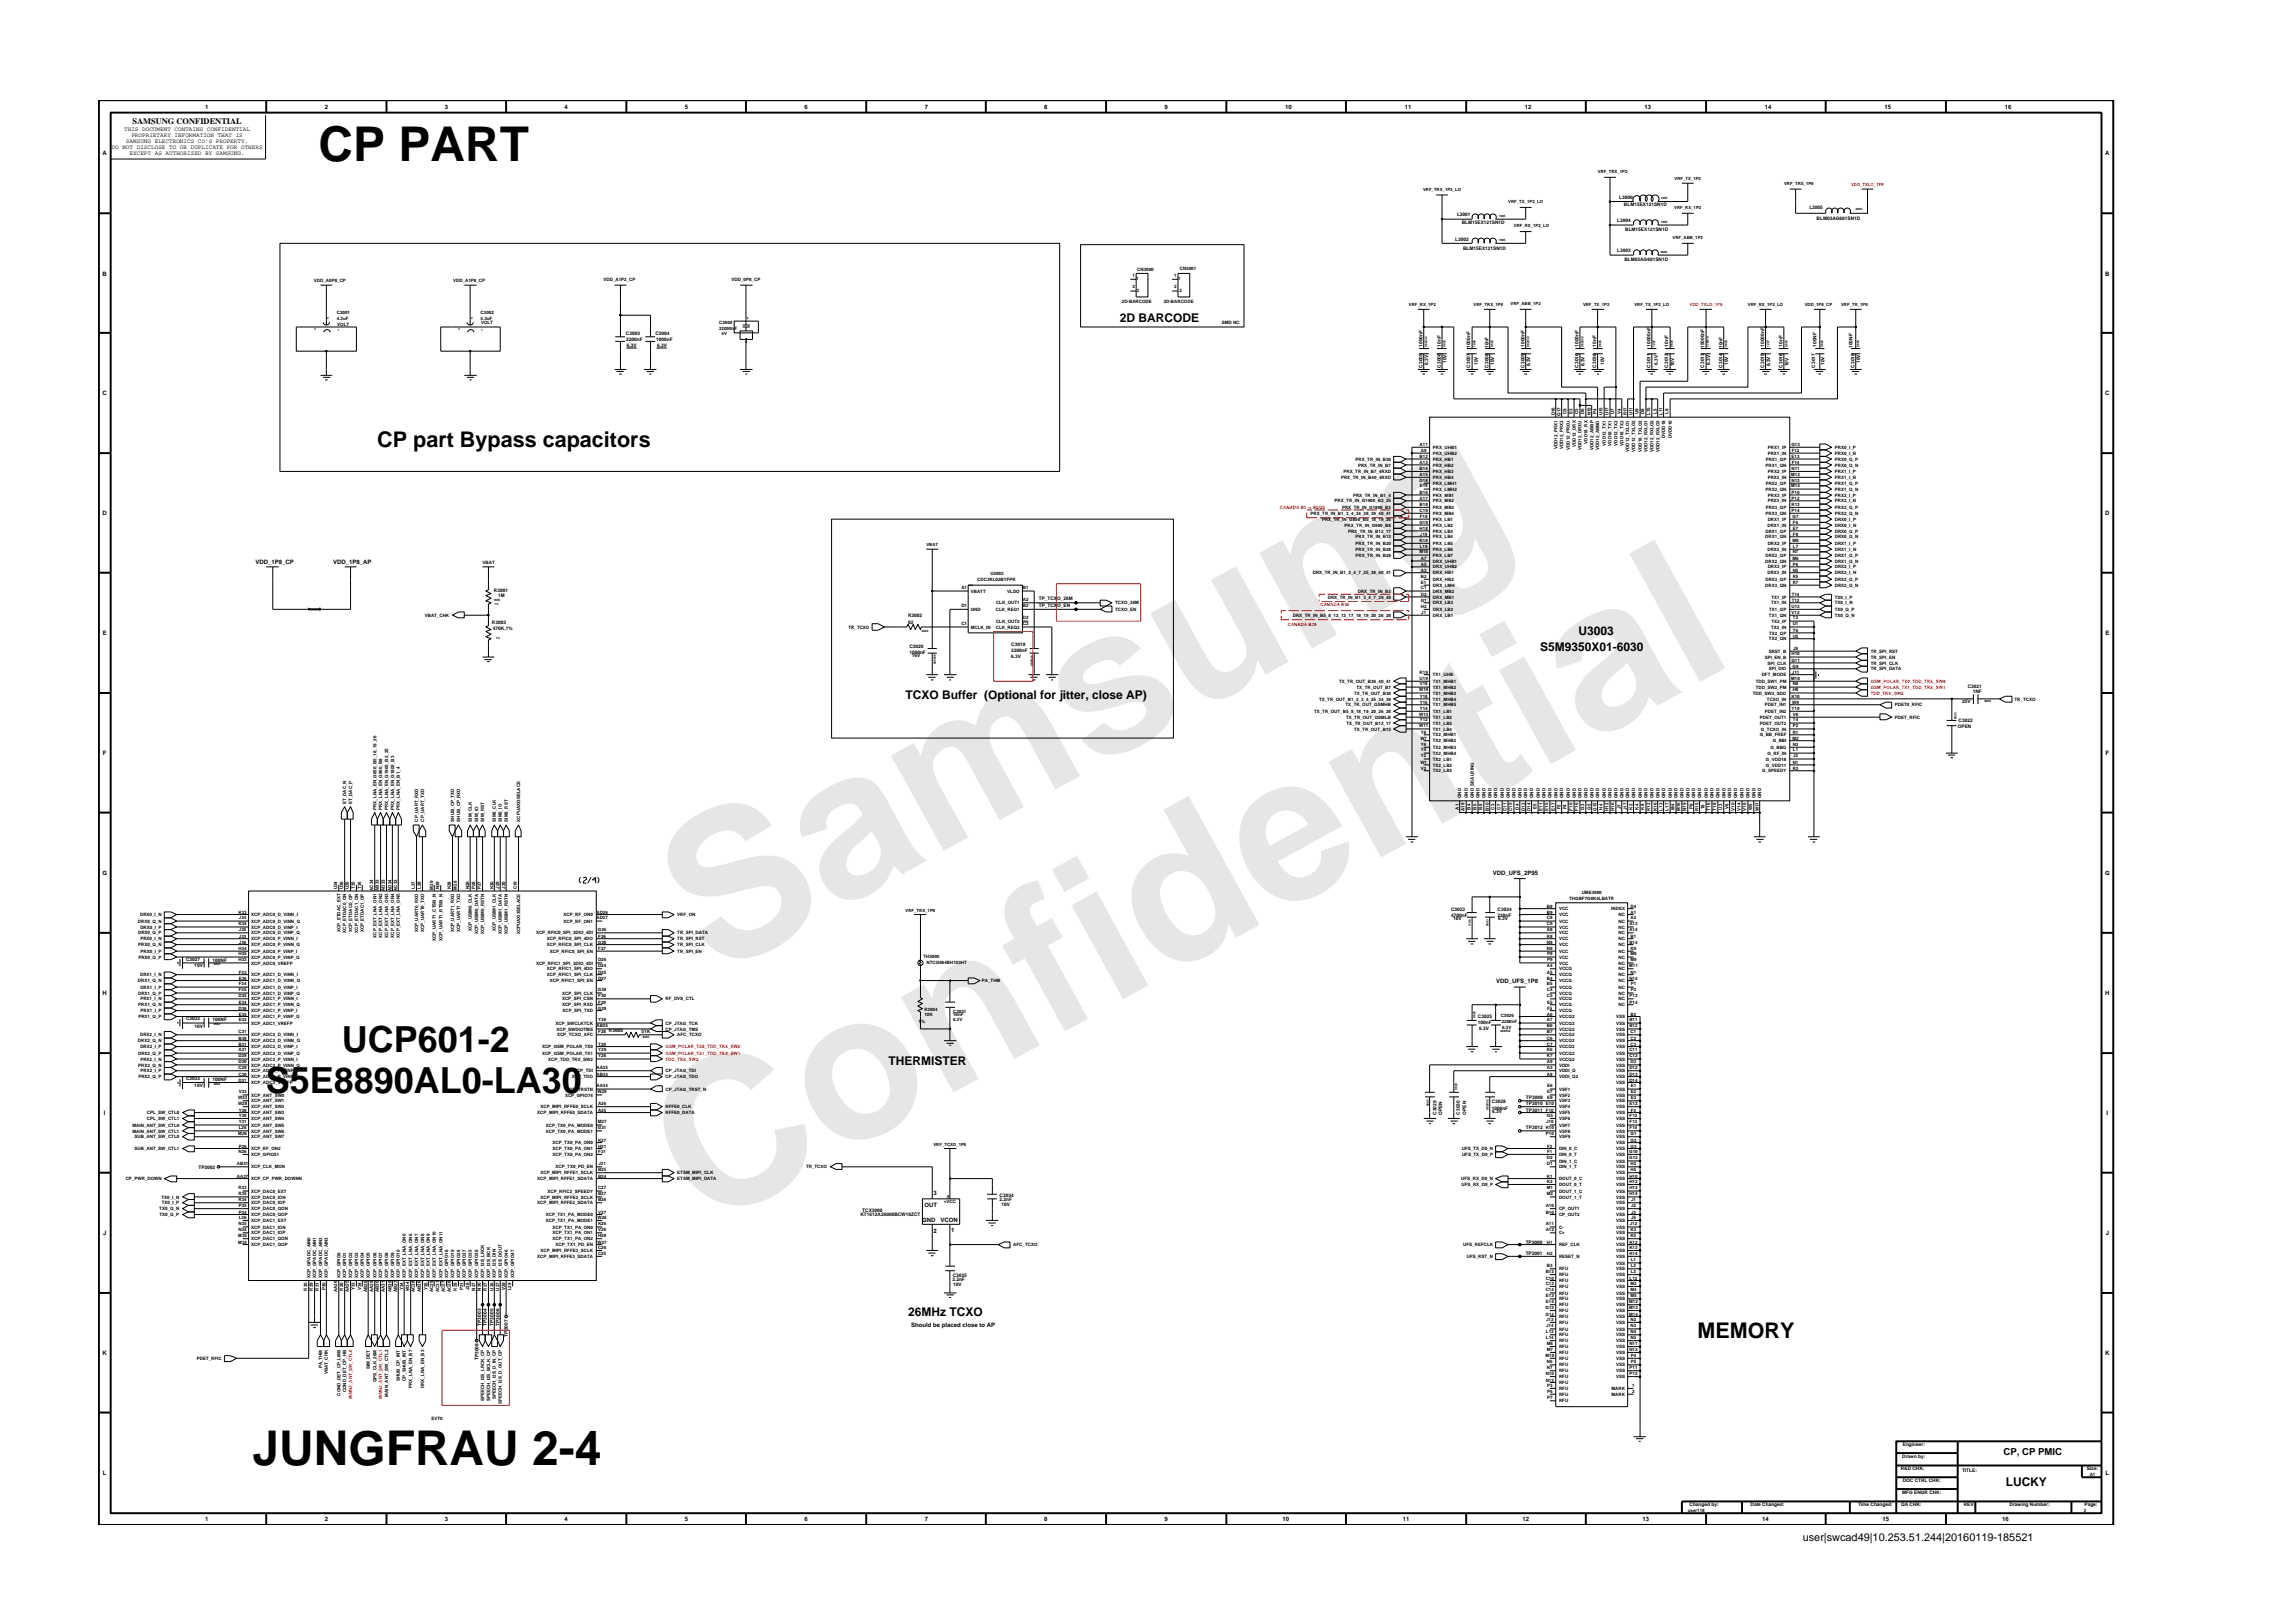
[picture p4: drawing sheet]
<svg xmlns="http://www.w3.org/2000/svg" width="297mm" height="210mm" viewBox="0 0 297 210" stroke-linecap="round" stroke-linejoin="round" font-family="sans-serif">
<defs><g id="words">
<g font-size="26.5" fill="#e6e6e6">
<text x="92.4" y="126.7" transform="rotate(-29 92.4 126.7)">Samsung</text>
<text x="91.1" y="159.4" transform="rotate(-29 91.1 159.4)">Confidential</text>
</g>
<g font-size="6.2">
<text x="41.3" y="20.9">CP PART</text>
<text x="32.7" y="189.7">JUNGFRAU 2-4</text>
</g>
<g font-size="4.7">
<text x="44.3" y="136.3">UCP601-2</text>
<text x="34.4" y="141.6">S5E8890AL0-LA30</text>
</g>
<g font-size="2.8">
<text x="48.9" y="57.9">CP part Bypass capacitors</text>
<text x="219.9" y="173.3">MEMORY</text>
</g>
<g font-size="1.6">
<text x="145.1" y="41.8">2D BARCODE</text>
<text x="204.5" y="82.2">U3003</text>
<text x="199.5" y="84.3">S5M9350X01-6030</text>
<text x="117.3" y="90.5">TCXO Buffer (Optional for jitter, close AP)</text>
<text x="115.1" y="138">THERMISTER</text>
<text x="117.6" y="170.5">26MHz TCXO</text>
<text x="259.8" y="192.5">LUCKY</text>
</g>
<text font-size="1.4" x="233.5" y="199.7">user|swcad49|10.253.51.244|20160119-185521</text>
<text font-size="1.2" x="259.5" y="188.5">CP, CP PMIC</text>
<text font-size="1.1" x="17.2" y="16.1">SAMSUNG CONFIDENTIAL</text>
<g font-size=".8">
<text x="16.1" y="17">THIS DOCUMENT CONTAINS CONFIDENTIAL</text>
<text x="17" y="17.8">PROPRIETARY INFORMATION THAT IS</text>
<text x="26.6" y="14.1">1</text>
<text x="42.1" y="14.1">2</text>
<text x="57.6" y="14.1">3</text>
<text x="73.1" y="14.1">4</text>
<text x="88.7" y="14.1">5</text>
<text x="104.2" y="14.1">6</text>
<text x="119.8" y="14.1">7</text>
<text x="135.3" y="14.1">8</text>
<text x="150.9" y="14.1">9</text>
<text x="166.5" y="14.1">10</text>
<text x="182" y="14.1">11</text>
<text x="197.5" y="14.1">12</text>
<text x="213" y="14.1">13</text>
<text x="228.6" y="14.1">14</text>
<text x="244.1" y="14.1">15</text>
<text x="259.7" y="14.1">16</text>
<text x="13.3" y="20.1">A</text>
<text x="14.5" y="19.3">DO NOT DISCLOSE TO OR DUPLICATE FOR OTHERS</text>
<text x="16.3" y="18.5">SAMSUNG ELECTRONICS CO’S PROPERTY.</text>
<text x="16.8" y="20.1">EXCEPT AS AUTHORIZED BY SAMSUNG.</text>
<text x="272.7" y="20.1">A</text>
<text x="13.3" y="35.7">B</text>
<text x="272.7" y="35.7">B</text>
<text x="13.3" y="51.2">C</text>
<text x="272.7" y="51.2">C</text>
<text x="13.3" y="66.8">D</text>
<text x="272.7" y="66.8">D</text>
<text x="33.1" y="73.1">VDD_1P8_CP</text>
<text x="43.2" y="73.1">VDD_1P8_AP</text>
<text x="13.3" y="82.3">E</text>
<text x="272.7" y="82.3">E</text>
<text x="13.3" y="97.8">F</text>
<text x="272.8" y="97.8">F</text>
<text x="13.3" y="113.3">G</text>
<text x="193.4" y="113.3">VDD_UFS_2P95</text>
<text x="272.7" y="113.3">G</text>
<text x="13.3" y="128.9">H</text>
<text x="193.8" y="127.3">VDD_UFS_1P8</text>
<text x="272.7" y="128.9">H</text>
<text x="13.5" y="144.4">I</text>
<text x="272.9" y="144.4">I</text>
<text x="120.9" y="154.8">3</text>
<text x="13.4" y="160">J</text>
<text x="119.5" y="158.4">GND</text>
<text x="119.8" y="156.4">OUT</text>
<text x="120.9" y="159.7">2</text>
<text x="121.8" y="158.3">VCON</text>
<text x="123.2" y="159.5">1</text>
<text x="272.8" y="160">J</text>
<text x="118.1" y="171.9">Should be placed close to AP</text>
<text x="13.3" y="175.5">K</text>
<text x="272.7" y="175.5">K</text>
<text x="13.3" y="191.1">L</text>
<text x="272.8" y="191.1">L</text>
<text x="26.6" y="197.1">1</text>
<text x="42.1" y="197.1">2</text>
<text x="57.6" y="197.1">3</text>
<text x="73.1" y="197.1">4</text>
<text x="88.7" y="197.1">5</text>
<text x="104.2" y="197.1">6</text>
<text x="119.8" y="197.1">7</text>
<text x="135.3" y="197.1">8</text>
<text x="150.9" y="197.1">9</text>
<text x="166.1" y="197.1">10</text>
<text x="181.7" y="197.1">11</text>
<text x="197.2" y="197.1">12</text>
<text x="212.8" y="197.1">13</text>
<text x="228.3" y="197.1">14</text>
<text x="243.9" y="197.1">15</text>
<text x="259.4" y="197.1">16</text>
</g>
<g font-size=".6">
<text x="207" y="22.4">VRF_TRX_1P2</text>
<text x="216.9" y="23.3">VRF_TX_1P2</text>
<text x="231.1" y="23.9">VRF_TRX_1P8</text>
<text x="184.3" y="24.7">VRF_TRX_1P2_LO</text>
<text x="188.8" y="28">L3001</text>
<text x="189.4" y="29">BLM15EX121SN1D</text>
<text x="195.4" y="26.3">VRF_TX_1P2_LO</text>
<text x="196.1" y="29.4">VRF_RX_1P2_LO</text>
<text x="209.5" y="28.8">L3004</text>
<text x="209.7" y="25.7">L3000</text>
<text x="210.4" y="26.7">BLM15EX121SN1D</text>
<text x="210.5" y="30">BLM15EX121SN1D</text>
<text x="216.9" y="27.1">VRF_RX_1P2</text>
<text x="234.4" y="27">L3005</text>
<text x="235.3" y="28.4">BLM03AG601SN1D</text>
<text x="146.7" y="35.8">1</text>
<text x="147.3" y="35.2">CN3000</text>
<text x="152.1" y="35.8">1</text>
<text x="152.8" y="35">CN3001</text>
<text x="188.5" y="31.2">L3002</text>
<text x="189.5" y="32.3">BLM15EX121SN1D</text>
<text x="209.5" y="32.7">L3003</text>
<text x="210.4" y="33.9">BLM03AG601SN1D</text>
<text x="216.7" y="31">VRF_ABB_1P2</text>
<text x="40.7" y="36.6">VDD_A0P8_CP</text>
<text x="43.6" y="40.7">C3001</text>
<text x="43.6" y="41.4">4.3uF</text>
<text x="58.7" y="36.6">VDD_A1P8_CP</text>
<text x="62.3" y="41.4">4.3uF</text>
<text x="62.3" y="40.7">C3002</text>
<text x="78.2" y="36.4">VDD_A1P2_CP</text>
<text x="94.8" y="36.4">VDD_0P8_CP</text>
<text x="145.3" y="39.3">2D-BARCODE</text>
<text x="146.7" y="37.4">2</text>
<text x="147.2" y="36.3">1</text>
<text x="147.3" y="37.9">2</text>
<text x="150.7" y="39.3">2D-BARCODE</text>
<text x="152.1" y="37.4">2</text>
<text x="152.6" y="36.3">1</text>
<text x="152.8" y="37.9">2</text>
<text x="182.5" y="39.7">VRF_RX_1P2</text>
<text x="190.9" y="39.7">VRF_TRX_1P8</text>
<text x="195.7" y="39.5">VRF_ABB_1P2</text>
<text x="205.1" y="39.7">VRF_TX_1P2</text>
<text x="211.7" y="39.7">VRF_TX_1P2_LO</text>
<text x="226.4" y="39.7">VRF_RX_1P2_LO</text>
<text x="233.8" y="39.7">VDD_1P8_CP</text>
<text x="238.5" y="39.7">VRF_TR_1P0</text>
<text x="43.7" y="42.2">VOLT</text>
<text x="62.3" y="42">VOLT</text>
<text x="81.1" y="43.4">C3003</text>
<text x="81.1" y="44.1">2200nF</text>
<text x="81.2" y="44.9">6.3V</text>
<text x="84.9" y="43.4">C3004</text>
<text x="85" y="44.1">1000nF</text>
<text x="85.1" y="44.9">6.3V</text>
<text x="93.2" y="42.8">22000nF</text>
<text x="93.2" y="42">C3000</text>
<text x="93.5" y="43.4">4V</text>
<text x="158.3" y="42">SMD NC</text>
<text x="184.3" y="47.6" transform="rotate(-90 184.3 47.6)">C3005</text>
<text x="184.3" y="44.9" transform="rotate(-90 184.3 44.9)">1000nF</text>
<text x="185" y="47.3" transform="rotate(-90 185 47.3)">6.3V</text>
<text x="186.6" y="47.6" transform="rotate(-90 186.6 47.6)">C3006</text>
<text x="186.6" y="44.9" transform="rotate(-90 186.6 44.9)">10nF</text>
<text x="187.4" y="47" transform="rotate(-90 187.4 47)">10V</text>
<text x="190.4" y="45.1" transform="rotate(-90 190.4 45.1)">1000nF</text>
<text x="190.4" y="47.6" transform="rotate(-90 190.4 47.6)">C3007</text>
<text x="191.5" y="47.3" transform="rotate(-90 191.5 47.3)">10V</text>
<text x="192.8" y="47.6" transform="rotate(-90 192.8 47.6)">C3008</text>
<text x="192.8" y="45.1" transform="rotate(-90 192.8 45.1)">10nF</text>
<text x="193.6" y="47.3" transform="rotate(-90 193.6 47.3)">10V</text>
<text x="197.5" y="47.6" transform="rotate(-90 197.5 47.6)">C3009</text>
<text x="197.5" y="44.9" transform="rotate(-90 197.5 44.9)">1000nF</text>
<text x="198.2" y="47.4" transform="rotate(-90 198.2 47.4)">6.3V</text>
<text x="204.5" y="47.6" transform="rotate(-90 204.5 47.6)">C3010</text>
<text x="204.5" y="44.9" transform="rotate(-90 204.5 44.9)">1000nF</text>
<text x="205.3" y="47.4" transform="rotate(-90 205.3 47.4)">6.3V</text>
<text x="206.8" y="47.6" transform="rotate(-90 206.8 47.6)">C3036</text>
<text x="206.8" y="44.9" transform="rotate(-90 206.8 44.9)">10nF</text>
<text x="207.8" y="47.3" transform="rotate(-90 207.8 47.3)">10V</text>
<text x="213.8" y="47.6" transform="rotate(-90 213.8 47.6)">C3011</text>
<text x="213.8" y="44.9" transform="rotate(-90 213.8 44.9)">10000nF</text>
<text x="214.7" y="47.3" transform="rotate(-90 214.7 47.3)">6.3V</text>
<text x="216.1" y="47.6" transform="rotate(-90 216.1 47.6)">C3012</text>
<text x="216.1" y="44.9" transform="rotate(-90 216.1 44.9)">10nF</text>
<text x="216.9" y="47.4" transform="rotate(-90 216.9 47.4)">10V</text>
<text x="220.8" y="47.6" transform="rotate(-90 220.8 47.6)">C3013</text>
<text x="220.8" y="45.1" transform="rotate(-90 220.8 45.1)">15000nF</text>
<text x="221.5" y="47.3" transform="rotate(-90 221.5 47.3)">6.3V</text>
<text x="223.1" y="47.6" transform="rotate(-90 223.1 47.6)">C3014</text>
<text x="223.1" y="45.1" transform="rotate(-90 223.1 45.1)">10nF</text>
<text x="223.9" y="47.3" transform="rotate(-90 223.9 47.3)">10V</text>
<text x="228.5" y="47.6" transform="rotate(-90 228.5 47.6)">C3015</text>
<text x="228.5" y="44.9" transform="rotate(-90 228.5 44.9)">10000nF</text>
<text x="229.3" y="47.4" transform="rotate(-90 229.3 47.4)">6.3V</text>
<text x="230.9" y="47.6" transform="rotate(-90 230.9 47.6)">C3016</text>
<text x="230.9" y="44.9" transform="rotate(-90 230.9 44.9)">10nF</text>
<text x="231.7" y="47.4" transform="rotate(-90 231.7 47.4)">10V</text>
<text x="235.1" y="47.6" transform="rotate(-90 235.1 47.6)">C3017</text>
<text x="235.3" y="44.9" transform="rotate(-90 235.3 44.9)">100NF</text>
<text x="236.3" y="47.3" transform="rotate(-90 236.3 47.3)">10V</text>
<text x="240" y="45.1" transform="rotate(-90 240 45.1)">100NF</text>
<text x="240.2" y="47.6" transform="rotate(-90 240.2 47.6)">C3018</text>
<text x="241" y="47" transform="rotate(-90 241 47)">10V</text>
<text x="201.4" y="53.8" transform="rotate(-90 201.4 53.8)">D16</text>
<text x="202.2" y="53.8" transform="rotate(-90 202.2 53.8)">G17</text>
<text x="202.9" y="53.7" transform="rotate(-90 202.9 53.7)">C9</text>
<text x="203.7" y="53.6" transform="rotate(-90 203.7 53.6)">E3</text>
<text x="204.5" y="53.7" transform="rotate(-90 204.5 53.7)">C5</text>
<text x="205.2" y="53.7" transform="rotate(-90 205.2 53.7)">D6</text>
<text x="206.1" y="53.8" transform="rotate(-90 206.1 53.8)">N15</text>
<text x="206.8" y="53.6" transform="rotate(-90 206.8 53.6)">P4</text>
<text x="207.6" y="53.8" transform="rotate(-90 207.6 53.8)">U15</text>
<text x="208.4" y="53.8" transform="rotate(-90 208.4 53.8)">U17</text>
<text x="209.1" y="53.7" transform="rotate(-90 209.1 53.7)">U7</text>
<text x="210" y="53.6" transform="rotate(-90 210 53.6)">V4</text>
<text x="210.7" y="53.8" transform="rotate(-90 210.7 53.8)">R17</text>
<text x="211.5" y="53.8" transform="rotate(-90 211.5 53.8)">U11</text>
<text x="212.2" y="53.7" transform="rotate(-90 212.2 53.7)">U9</text>
<text x="213" y="53.7" transform="rotate(-90 213 53.7)">D8</text>
<text x="213.8" y="53.8" transform="rotate(-90 213.8 53.8)">L15</text>
<text x="214.6" y="53.6" transform="rotate(-90 214.6 53.6)">L5</text>
<text x="215.4" y="53.8" transform="rotate(-90 215.4 53.8)">L11</text>
<text x="216.1" y="53.6" transform="rotate(-90 216.1 53.6)">L9</text>
<text x="175.6" y="59.7">PRX_TR_IN_B30</text>
<text x="183.9" y="59.3">B12</text>
<text x="183.9" y="57.7">A11</text>
<text x="184.1" y="58.5">A9</text>
<text x="185.6" y="59.7">PRX_HB1</text>
<text x="185.6" y="58.9">PRX_UHB2</text>
<text x="185.6" y="58.2">PRX_UHB1</text>
<text x="201.7" y="58.2" transform="rotate(-90 201.7 58.2)">VDD12_PRX1</text>
<text x="202.5" y="58.2" transform="rotate(-90 202.5 58.2)">VDD12_PRX2</text>
<text x="203.4" y="58.3" transform="rotate(-90 203.4 58.3)">VDD12_PRXU</text>
<text x="204.1" y="57.9" transform="rotate(-90 204.1 57.9)">VDD12_DRX</text>
<text x="204.9" y="58.3" transform="rotate(-90 204.9 58.3)">VDD12_DRXU</text>
<text x="205.6" y="57.5" transform="rotate(-90 205.6 57.5)">VDD18_RX</text>
<text x="206.4" y="58.3" transform="rotate(-90 206.4 58.3)">VDD12_ABBP</text>
<text x="207.2" y="58.4" transform="rotate(-90 207.2 58.4)">VDD12_ABBD</text>
<text x="208" y="57.7" transform="rotate(-90 208 57.7)">VDD12_TX1</text>
<text x="208.8" y="57.7" transform="rotate(-90 208.8 57.7)">VDD18_TX1</text>
<text x="209.5" y="57.7" transform="rotate(-90 209.5 57.7)">VDD12_TX2</text>
<text x="210.3" y="57.7" transform="rotate(-90 210.3 57.7)">VDD18_TX2</text>
<text x="211.1" y="58.5" transform="rotate(-90 211.1 58.5)">VDD12_TXLO1</text>
<text x="211.8" y="58.5" transform="rotate(-90 211.8 58.5)">VDD12_TXLO2</text>
<text x="212.7" y="58.5" transform="rotate(-90 212.7 58.5)">VDD18_TXLO2</text>
<text x="213.4" y="58.6" transform="rotate(-90 213.4 58.6)">VDD12_RXLO1</text>
<text x="214.2" y="58.6" transform="rotate(-90 214.2 58.6)">VDD12_RXLO2</text>
<text x="215" y="58.6" transform="rotate(-90 215 58.6)">VDD12_RXLO3</text>
<text x="215.7" y="56.8" transform="rotate(-90 215.7 56.8)">DVDD18</text>
<text x="216.6" y="56.8" transform="rotate(-90 216.6 56.8)">DVDD10</text>
<text x="228.7" y="59.7">PRX1_QP</text>
<text x="229" y="58.9">PRX1_IN</text>
<text x="229" y="58.2">PRX1_IP</text>
<text x="232.1" y="57.7">G13</text>
<text x="232.1" y="59.3">E13</text>
<text x="232.1" y="58.5">F12</text>
<text x="237.7" y="58.9">PRX0_I_N</text>
<text x="237.7" y="58.2">PRX0_I_P</text>
<text x="237.7" y="59.7">PRX0_Q_P</text>
<text x="172.9" y="65.1">PRX_TR_IN_G1900_B2_25</text>
<text x="173.7" y="62">PRX_TR_IN_B40_4RXD</text>
<text x="173.9" y="65.9">PRX_TR_IN_G1800_B3</text>
<text x="174" y="61.3">PRX_TR_IN_B7_4RXD</text>
<text x="175.3" y="64.3">PRX_TR_IN_B1_4</text>
<text x="175.9" y="60.4">PRX_TR_IN_B7</text>
<text x="183.9" y="60.9">B14</text>
<text x="183.9" y="64">B16</text>
<text x="183.9" y="65.5">B18</text>
<text x="183.9" y="62.4">D18</text>
<text x="183.9" y="64.8">A17</text>
<text x="183.9" y="60.1">A13</text>
<text x="183.9" y="61.6">A15</text>
<text x="183.9" y="63.1">E19</text>
<text x="185.6" y="61.3">PRX_HB3</text>
<text x="185.6" y="64.3">PRX_MB1</text>
<text x="185.6" y="65.9">PRX_MB3</text>
<text x="185.6" y="62.8">PRX_LMH1</text>
<text x="185.6" y="62">PRX_HB4</text>
<text x="185.6" y="65.1">PRX_MB2</text>
<text x="185.6" y="60.4">PRX_HB2</text>
<text x="185.6" y="63.6">PRX_LMH2</text>
<text x="228.7" y="63.6">PRX2_QN</text>
<text x="228.7" y="60.4">PRX1_QN</text>
<text x="228.7" y="62.8">PRX2_QP</text>
<text x="228.7" y="65.9">PRX3_QP</text>
<text x="229" y="62">PRX2_IN</text>
<text x="229" y="65.1">PRX3_IN</text>
<text x="229" y="61.3">PRX2_IP</text>
<text x="229" y="64.3">PRX3_IP</text>
<text x="232" y="61.6">M12</text>
<text x="232" y="63.1">M14</text>
<text x="232.1" y="60.9">N11</text>
<text x="232.1" y="62.4">N13</text>
<text x="232.1" y="65.5">R13</text>
<text x="232.1" y="64">P10</text>
<text x="232.1" y="64.8">P12</text>
<text x="232.1" y="60.1">F14</text>
<text x="237.7" y="65.1">PRX2_I_N</text>
<text x="237.7" y="65.9">PRX2_Q_P</text>
<text x="237.7" y="62">PRX1_I_N</text>
<text x="237.7" y="63.6">PRX1_Q_N</text>
<text x="237.7" y="61.3">PRX1_I_P</text>
<text x="237.7" y="62.8">PRX1_Q_P</text>
<text x="237.7" y="64.3">PRX2_I_P</text>
<text x="237.7" y="60.4">PRX0_Q_N</text>
<text x="120" y="70.8">VBAT</text>
<text x="169.8" y="66.7">PRX_TR_IN_B1_3_4_34_38_39_40_41</text>
<text x="171.3" y="67.5">PRX_TR_IN_G850_B5_18_19_26</text>
<text x="174.2" y="68.2">PRX_TR_IN_G900_B8</text>
<text x="174.6" y="69">PRX_TR_IN_B12_17</text>
<text x="175.6" y="70.6">PRX_TR_IN_B20</text>
<text x="175.6" y="71.4">PRX_TR_IN_B28</text>
<text x="175.6" y="69.8">PRX_TR_IN_B13</text>
<text x="183.9" y="71.7">M18</text>
<text x="183.9" y="67.9">G19</text>
<text x="183.9" y="70.2">K18</text>
<text x="183.9" y="68.7">H18</text>
<text x="183.9" y="66.3">C19</text>
<text x="183.9" y="70.9">L19</text>
<text x="183.9" y="67">F18</text>
<text x="183.9" y="69.4">J19</text>
<text x="185.6" y="69.8">PRX_LB4</text>
<text x="185.6" y="70.6">PRX_LB5</text>
<text x="185.6" y="69">PRX_LB3</text>
<text x="185.6" y="66.7">PRX_MB4</text>
<text x="185.6" y="68.2">PRX_LB2</text>
<text x="185.6" y="71.4">PRX_LB6</text>
<text x="185.6" y="67.5">PRX_LB1</text>
<text x="228.7" y="69.8">DRX1_QN</text>
<text x="228.7" y="66.7">PRX3_QN</text>
<text x="228.7" y="69">DRX1_QP</text>
<text x="229" y="71.4">DRX2_IN</text>
<text x="229" y="68.2">DRX1_IN</text>
<text x="229" y="70.6">DRX2_IP</text>
<text x="229" y="67.5">DRX1_IP</text>
<text x="232.1" y="66.3">P14</text>
<text x="232.2" y="70.2">M8</text>
<text x="232.2" y="67">G7</text>
<text x="232.2" y="71.7">N7</text>
<text x="232.3" y="68.7">E7</text>
<text x="232.3" y="70.9">L7</text>
<text x="232.3" y="67.9">F6</text>
<text x="232.3" y="69.4">F8</text>
<text x="237.7" y="66.7">PRX2_Q_N</text>
<text x="237.7" y="70.6">DRX1_I_P</text>
<text x="237.7" y="69">DRX0_Q_P</text>
<text x="237.7" y="68.2">DRX0_I_N</text>
<text x="237.7" y="69.8">DRX0_Q_N</text>
<text x="237.7" y="67.5">DRX0_I_P</text>
<text x="237.7" y="71.4">DRX1_I_N</text>
<text x="62.5" y="73.1">VBAT</text>
<text x="64" y="76.7">R3001</text>
<text x="64.5" y="77.3">1M</text>
<text x="124.5" y="76.4">A1</text>
<text x="125.8" y="76.8">VBATT</text>
<text x="126.6" y="75.2">CDC3RL02BYFPR</text>
<text x="128.3" y="74.5">U3002</text>
<text x="130.5" y="76.8">VLDO</text>
<text x="132.5" y="77.9">A2</text>
<text x="132.5" y="76.4">B1</text>
<text x="134.6" y="77.7">TP_TCXO_26M</text>
<text x="170.1" y="74.4">DRX_TR_IN_B1_2_4_7_25_38_40_41</text>
<text x="172" y="77.5">DRX_TR_IN_B1_3_4_7_39_40</text>
<text x="175.6" y="72.1">PRX_TR_IN_B29</text>
<text x="175.9" y="76.8">DRX_TR_IN_B3</text>
<text x="184" y="78">G1</text>
<text x="184.1" y="74.8">B2</text>
<text x="184.1" y="77.2">D2</text>
<text x="184.1" y="76.4">C1</text>
<text x="184.1" y="74.1">A3</text>
<text x="184.1" y="73.3">A5</text>
<text x="184.1" y="72.5">A7</text>
<text x="184.1" y="75.6">E1</text>
<text x="185.6" y="76">DRX_LMH</text>
<text x="185.6" y="75.3">DRX_HB2</text>
<text x="185.6" y="77.5">DRX_MB1</text>
<text x="185.6" y="74.4">DRX_HB1</text>
<text x="185.6" y="73.6">DRX_UHB2</text>
<text x="185.6" y="72.9">DRX_UHB1</text>
<text x="185.6" y="76.8">DRX_MB2</text>
<text x="185.6" y="72.1">PRX_LB7</text>
<text x="228.7" y="72.9">DRX2_QN</text>
<text x="228.7" y="76">DRX3_QN</text>
<text x="228.7" y="72.1">DRX2_QP</text>
<text x="228.7" y="75.3">DRX3_QP</text>
<text x="229" y="74.4">DRX3_IN</text>
<text x="229" y="73.6">DRX3_IP</text>
<text x="229.5" y="77.5">TX1_IP</text>
<text x="232.1" y="78">T12</text>
<text x="232.1" y="77.2">T14</text>
<text x="232.2" y="72.5">M6</text>
<text x="232.2" y="74.1">N5</text>
<text x="232.2" y="74.8">R5</text>
<text x="232.2" y="75.6">R7</text>
<text x="232.3" y="73.3">P6</text>
<text x="237.7" y="73.6">DRX2_I_P</text>
<text x="237.7" y="75.3">DRX2_Q_P</text>
<text x="237.7" y="76">DRX2_Q_N</text>
<text x="237.7" y="77.5">TX0_I_P</text>
<text x="237.7" y="72.9">DRX1_Q_N</text>
<text x="237.7" y="74.4">DRX2_I_N</text>
<text x="237.7" y="72.1">DRX1_Q_P</text>
<text x="55" y="79.9">VBAT_CHK</text>
<text x="63.7" y="80.8">R3003</text>
<text x="63.9" y="81.6">470K,1%</text>
<text x="109.9" y="81.4">TR_TCXO</text>
<text x="117.6" y="80.8">82</text>
<text x="117.6" y="80">R3002</text>
<text x="117.8" y="83.9">C3020</text>
<text x="124.5" y="81">C1</text>
<text x="124.5" y="78.6">D1</text>
<text x="125.8" y="81.4">MCLK_IN</text>
<text x="125.8" y="79.2">GND</text>
<text x="129" y="79.2">CLK_REQ1</text>
<text x="129" y="81.4">CLK_REQ2</text>
<text x="129" y="78.3">CLK_OUT1</text>
<text x="129" y="80.7">CLK_OUT2</text>
<text x="131" y="83.7">C3019</text>
<text x="132.5" y="81">C2</text>
<text x="132.5" y="78.6">B2</text>
<text x="132.5" y="80.2">D2</text>
<text x="134.6" y="78.6">TP_TCXO_EN</text>
<text x="144.5" y="78.3">TCXO_26M</text>
<text x="144.5" y="79.2">TCXO_EN</text>
<text x="167.5" y="79.9">DRX_TR_IN_B5_8_12_13_17_18_19_20_26_28</text>
<text x="184.1" y="78.7">H2</text>
<text x="184.1" y="79.5">J1</text>
<text x="185.6" y="79.1">DRX_LB2</text>
<text x="185.6" y="79.9">DRX_LB1</text>
<text x="185.6" y="78.3">DRX_LB3</text>
<text x="229.2" y="79.9">TX1_QN</text>
<text x="229.2" y="83">TX2_QN</text>
<text x="229.2" y="79.1">TX1_QP</text>
<text x="229.2" y="82.2">TX2_QP</text>
<text x="229.4" y="78.3">TX1_IN</text>
<text x="229.4" y="81.4">TX2_IN</text>
<text x="229.5" y="80.7">TX2_IP</text>
<text x="232.1" y="78.7">U13</text>
<text x="232.1" y="79.5">V12</text>
<text x="232.2" y="82.6">U5</text>
<text x="232.2" y="81">U1</text>
<text x="232.3" y="80.3">T2</text>
<text x="232.3" y="81.9">T6</text>
<text x="237.7" y="78.3">TX0_I_N</text>
<text x="237.7" y="79.2">TX0_Q_P</text>
<text x="237.7" y="79.9">TX0_Q_N</text>
<text x="117.8" y="84.7">1000nF</text>
<text x="118.1" y="85.1">16V</text>
<text x="131" y="84.5">2200nF</text>
<text x="131" y="85.3">6.3V</text>
<text x="173.5" y="88.5">TX_TR_OUT_B38_40_41</text>
<text x="175.4" y="90">TX_TR_OUT_B30</text>
<text x="175.7" y="89.2">TX_TR_OUT_B7</text>
<text x="183.8" y="89.6">W19</text>
<text x="183.9" y="88">U19</text>
<text x="183.9" y="87.3">R19</text>
<text x="183.9" y="88.8">V18</text>
<text x="185.6" y="88.5">TX1_MHB1</text>
<text x="185.6" y="87.6">TX1_UHB</text>
<text x="185.6" y="90">TX1_MHB3</text>
<text x="185.6" y="89.2">TX1_MHB2</text>
<text x="227.1" y="90">TDD_SW3_SDO</text>
<text x="227.4" y="88.5">TDD_SW1_PM</text>
<text x="227.4" y="89.2">TDD_SW2_PM</text>
<text x="228.2" y="87.6">DFT_MODE</text>
<text x="228.6" y="85.3">SPI_EN_B</text>
<text x="229" y="86.1">SPI_CLK</text>
<text x="229.1" y="86.9">SPI_DIO</text>
<text x="229.1" y="84.6">SRST_B</text>
<text x="232" y="88">M10</text>
<text x="232.1" y="85.8">G11</text>
<text x="232.1" y="84.9">H10</text>
<text x="232.1" y="87.3">J11</text>
<text x="232.2" y="86.5">G9</text>
<text x="232.2" y="88.8">N9</text>
<text x="232.2" y="89.6">H8</text>
<text x="232.3" y="84.1">J9</text>
<text x="242.3" y="86.1">TR_SPI_CLK</text>
<text x="242.3" y="86.9">TR_SPI_DATA</text>
<text x="242.3" y="85.3">TR_SPI_EN</text>
<text x="242.3" y="84.6">TR_SPI_RST</text>
<text x="254.9" y="89.2">C3021</text>
<text x="255.6" y="89.8">1NF</text>
<text x="170.2" y="92.4">TX_TR_OUT_B5_8_18_19_20_26_28</text>
<text x="170.9" y="90.7">TX_TR_OUT_B1_2_3_4_25_34_39</text>
<text x="174.3" y="91.5">TX_TR_OUT_GSMHB</text>
<text x="174.4" y="93.1">TX_TR_OUT_GSMLB</text>
<text x="174.4" y="93.9">TX_TR_OUT_B12_17</text>
<text x="175.4" y="94.6">TX_TR_OUT_B13</text>
<text x="183.8" y="94.2">W11</text>
<text x="183.8" y="92.7">W13</text>
<text x="183.9" y="91.2">Y16</text>
<text x="183.9" y="90.4">Y18</text>
<text x="183.9" y="93.5">Y12</text>
<text x="183.9" y="91.9">Y14</text>
<text x="184" y="95.8">W7</text>
<text x="184.1" y="95.1">Y8</text>
<text x="185.6" y="94.6">TX1_LB4</text>
<text x="185.6" y="92.4">TX1_LB1</text>
<text x="185.6" y="91.5">TX1_MHB5</text>
<text x="185.6" y="90.7">TX1_MHB4</text>
<text x="185.6" y="95.4">TX2_MHB1</text>
<text x="185.6" y="93.1">TX1_LB2</text>
<text x="185.6" y="93.9">TX1_LB3</text>
<text x="228" y="95.4">G_BB_FREF</text>
<text x="228" y="93.1">PDET_OUT1</text>
<text x="228" y="93.9">PDET_OUT2</text>
<text x="228.1" y="94.6">G_TCXO_IN</text>
<text x="228.6" y="91.5">PDET_IN1</text>
<text x="228.6" y="92.4">PDET_IN2</text>
<text x="228.9" y="90.7">TCXO_IN</text>
<text x="232.1" y="90.4">K10</text>
<text x="232.1" y="91.9">Y10</text>
<text x="232.2" y="91.2">W9</text>
<text x="232.2" y="95.8">M2</text>
<text x="232.2" y="95.1">R1</text>
<text x="232.3" y="92.7">V8</text>
<text x="232.3" y="94.2">P2</text>
<text x="232.3" y="93.5">T4</text>
<text x="245.5" y="93.1">PDET_RFIC</text>
<text x="245.5" y="91.5">PDET0_RFIC</text>
<text x="253.6" y="94.3">OPEN</text>
<text x="253.7" y="93.5">C3022</text>
<text x="254.2" y="91.1">25V</text>
<text x="261" y="90.7">TR_TCXO</text>
<text x="184" y="99">W1</text>
<text x="184.1" y="98.1">Y2</text>
<text x="184.1" y="97.4">Y4</text>
<text x="184.1" y="96.6">Y6</text>
<text x="184.1" y="99.7">V2</text>
<text x="185.6" y="99.3">TX2_LB2</text>
<text x="185.6" y="98.5">TX2_LB1</text>
<text x="185.6" y="97.8">TX2_MHB4</text>
<text x="185.6" y="97">TX2_MHB3</text>
<text x="185.6" y="96.2">TX2_MHB2</text>
<text x="185.6" y="100.1">TX2_LB3</text>
<text x="228.3" y="100.1">G_SPEEDY</text>
<text x="228.8" y="98.5">G_VDD18</text>
<text x="228.8" y="99.3">G_VDD11</text>
<text x="229" y="97.8">G_RF_IN</text>
<text x="229.4" y="97">G_BBQ</text>
<text x="229.6" y="96.2">G_BBI</text>
<text x="232.2" y="99">N1</text>
<text x="232.2" y="99.7">R3</text>
<text x="232.2" y="96.6">N3</text>
<text x="232.3" y="97.4">L1</text>
<text x="232.3" y="98.1">J3</text>
<text x="44.9" y="104.2" transform="rotate(-90 44.9 104.2)">ET_DAC_N</text>
<text x="45.6" y="104.2" transform="rotate(-90 45.6 104.2)">ET_DAC_P</text>
<text x="48.8" y="104.9" transform="rotate(-90 48.8 104.9)">PRX_LNA_EN_G850_B5_18_19_26</text>
<text x="49.5" y="104.9" transform="rotate(-90 49.5 104.9)">PRX_LNA_EN_G900_B8</text>
<text x="50.3" y="104.9" transform="rotate(-90 50.3 104.9)">PRX_LNA_EN_G1900_B2_25</text>
<text x="51" y="104.9" transform="rotate(-90 51 104.9)">PRX_LNA_EN_G1800_B3</text>
<text x="51.8" y="104.9" transform="rotate(-90 51.8 104.9)">PRX_LNA_EN_B1_4</text>
<text x="54.2" y="106.5" transform="rotate(-90 54.2 106.5)">CP_UART_RXD</text>
<text x="54.9" y="106.5" transform="rotate(-90 54.9 106.5)">CP_UART_TXD</text>
<text x="58.8" y="106.5" transform="rotate(-90 58.8 106.5)">SHUB_CP_TXD</text>
<text x="59.6" y="106.5" transform="rotate(-90 59.6 106.5)">SHUB_CP_RXD</text>
<text x="61.1" y="106.5" transform="rotate(-90 61.1 106.5)">SIM_CLK</text>
<text x="62" y="106.5" transform="rotate(-90 62 106.5)">SIM_IO</text>
<text x="62.7" y="106.5" transform="rotate(-90 62.7 106.5)">SIM_RST</text>
<text x="64.2" y="106.5" transform="rotate(-90 64.2 106.5)">SIM2_CLK</text>
<text x="65" y="106.5" transform="rotate(-90 65 106.5)">SIM2_IO</text>
<text x="65.8" y="106.5" transform="rotate(-90 65.8 106.5)">SIM2_RST</text>
<text x="67.4" y="106.5" transform="rotate(-90 67.4 106.5)">XCPUAXI3SELACE</text>
<text x="189" y="104.9" transform="rotate(-90 189 104.9)">A1</text>
<text x="189.3" y="103.4" transform="rotate(-90 189.3 103.4)">GND</text>
<text x="189.7" y="105" transform="rotate(-90 189.7 105)">A19</text>
<text x="190.1" y="103.4" transform="rotate(-90 190.1 103.4)">GND</text>
<text x="190.5" y="104.9" transform="rotate(-90 190.5 104.9)">B4</text>
<text x="190.9" y="103.4" transform="rotate(-90 190.9 103.4)">GND_SEALRING</text>
<text x="191.2" y="104.9" transform="rotate(-90 191.2 104.9)">B6</text>
<text x="191.7" y="103.4" transform="rotate(-90 191.7 103.4)">GND</text>
<text x="192" y="104.9" transform="rotate(-90 192 104.9)">B8</text>
<text x="192.4" y="103.4" transform="rotate(-90 192.4 103.4)">GND</text>
<text x="192.9" y="105" transform="rotate(-90 192.9 105)">B10</text>
<text x="193.2" y="103.4" transform="rotate(-90 193.2 103.4)">GND</text>
<text x="193.6" y="104.9" transform="rotate(-90 193.6 104.9)">C3</text>
<text x="194" y="103.4" transform="rotate(-90 194 103.4)">GND</text>
<text x="194.4" y="104.9" transform="rotate(-90 194.4 104.9)">C7</text>
<text x="194.8" y="103.4" transform="rotate(-90 194.8 103.4)">GND</text>
<text x="195.1" y="105" transform="rotate(-90 195.1 105)">C11</text>
<text x="195.6" y="103.4" transform="rotate(-90 195.6 103.4)">GND</text>
<text x="195.9" y="105" transform="rotate(-90 195.9 105)">C15</text>
<text x="196.3" y="103.4" transform="rotate(-90 196.3 103.4)">GND</text>
<text x="196.8" y="104.9" transform="rotate(-90 196.8 104.9)">D4</text>
<text x="197.1" y="103.4" transform="rotate(-90 197.1 103.4)">GND</text>
<text x="197.5" y="105" transform="rotate(-90 197.5 105)">D12</text>
<text x="197.9" y="103.4" transform="rotate(-90 197.9 103.4)">GND</text>
<text x="198.3" y="105" transform="rotate(-90 198.3 105)">D14</text>
<text x="198.6" y="103.4" transform="rotate(-90 198.6 103.4)">GND</text>
<text x="199" y="104.9" transform="rotate(-90 199 104.9)">E5</text>
<text x="199.5" y="103.4" transform="rotate(-90 199.5 103.4)">GND</text>
<text x="199.8" y="105" transform="rotate(-90 199.8 105)">E11</text>
<text x="200.2" y="103.4" transform="rotate(-90 200.2 103.4)">GND</text>
<text x="200.6" y="105" transform="rotate(-90 200.6 105)">E15</text>
<text x="201" y="103.4" transform="rotate(-90 201 103.4)">GND</text>
<text x="201.4" y="105" transform="rotate(-90 201.4 105)">E17</text>
<text x="201.7" y="103.4" transform="rotate(-90 201.7 103.4)">GND</text>
<text x="202.2" y="104.8" transform="rotate(-90 202.2 104.8)">F2</text>
<text x="202.5" y="103.4" transform="rotate(-90 202.5 103.4)">GND</text>
<text x="202.9" y="104.8" transform="rotate(-90 202.9 104.8)">F4</text>
<text x="203.4" y="103.4" transform="rotate(-90 203.4 103.4)">GND</text>
<text x="203.7" y="105" transform="rotate(-90 203.7 105)">F10</text>
<text x="204.1" y="103.4" transform="rotate(-90 204.1 103.4)">GND</text>
<text x="204.5" y="105" transform="rotate(-90 204.5 105)">F16</text>
<text x="204.9" y="103.4" transform="rotate(-90 204.9 103.4)">GND</text>
<text x="205.2" y="104.9" transform="rotate(-90 205.2 104.9)">G3</text>
<text x="205.6" y="103.4" transform="rotate(-90 205.6 103.4)">GND</text>
<text x="206.1" y="104.9" transform="rotate(-90 206.1 104.9)">G5</text>
<text x="206.4" y="103.4" transform="rotate(-90 206.4 103.4)">GND</text>
<text x="206.8" y="105.1" transform="rotate(-90 206.8 105.1)">G15</text>
<text x="207.2" y="103.4" transform="rotate(-90 207.2 103.4)">GND</text>
<text x="207.6" y="104.9" transform="rotate(-90 207.6 104.9)">H4</text>
<text x="208" y="103.4" transform="rotate(-90 208 103.4)">GND</text>
<text x="208.4" y="105" transform="rotate(-90 208.4 105)">H12</text>
<text x="208.8" y="103.4" transform="rotate(-90 208.8 103.4)">GND</text>
<text x="209.1" y="105" transform="rotate(-90 209.1 105)">H16</text>
<text x="209.5" y="103.4" transform="rotate(-90 209.5 103.4)">GND</text>
<text x="210" y="104.8" transform="rotate(-90 210 104.8)">J7</text>
<text x="210.3" y="103.4" transform="rotate(-90 210.3 103.4)">GND</text>
<text x="210.7" y="105" transform="rotate(-90 210.7 105)">J17</text>
<text x="211.1" y="103.4" transform="rotate(-90 211.1 103.4)">GND</text>
<text x="211.5" y="104.9" transform="rotate(-90 211.5 104.9)">K2</text>
<text x="211.8" y="103.4" transform="rotate(-90 211.8 103.4)">GND</text>
<text x="212.2" y="104.9" transform="rotate(-90 212.2 104.9)">K4</text>
<text x="212.7" y="103.4" transform="rotate(-90 212.7 103.4)">GND</text>
<text x="213" y="104.9" transform="rotate(-90 213 104.9)">K8</text>
<text x="213.4" y="103.4" transform="rotate(-90 213.4 103.4)">GND</text>
<text x="213.8" y="105" transform="rotate(-90 213.8 105)">K12</text>
<text x="214.2" y="103.4" transform="rotate(-90 214.2 103.4)">GND</text>
<text x="214.6" y="105" transform="rotate(-90 214.6 105)">K16</text>
<text x="215" y="103.4" transform="rotate(-90 215 103.4)">GND</text>
<text x="215.4" y="105" transform="rotate(-90 215.4 105)">L13</text>
<text x="215.7" y="103.4" transform="rotate(-90 215.7 103.4)">GND</text>
<text x="216.1" y="105" transform="rotate(-90 216.1 105)">L17</text>
<text x="216.6" y="103.4" transform="rotate(-90 216.6 103.4)">GND</text>
<text x="216.9" y="104.9" transform="rotate(-90 216.9 104.9)">M4</text>
<text x="217.3" y="103.4" transform="rotate(-90 217.3 103.4)">GND</text>
<text x="217.7" y="105.1" transform="rotate(-90 217.7 105.1)">M16</text>
<text x="218.1" y="103.4" transform="rotate(-90 218.1 103.4)">GND</text>
<text x="218.4" y="105" transform="rotate(-90 218.4 105)">N19</text>
<text x="218.9" y="103.4" transform="rotate(-90 218.9 103.4)">GND</text>
<text x="219.3" y="104.9" transform="rotate(-90 219.3 104.9)">P8</text>
<text x="219.6" y="103.4" transform="rotate(-90 219.6 103.4)">GND</text>
<text x="220" y="105" transform="rotate(-90 220 105)">R15</text>
<text x="220.4" y="103.4" transform="rotate(-90 220.4 103.4)">GND</text>
<text x="220.8" y="104.8" transform="rotate(-90 220.8 104.8)">T8</text>
<text x="221.2" y="103.4" transform="rotate(-90 221.2 103.4)">GND</text>
<text x="221.6" y="105" transform="rotate(-90 221.6 105)">T16</text>
<text x="222" y="103.4" transform="rotate(-90 222 103.4)">GND</text>
<text x="222.3" y="105" transform="rotate(-90 222.3 105)">T18</text>
<text x="222.7" y="103.4" transform="rotate(-90 222.7 103.4)">GND</text>
<text x="223.1" y="104.9" transform="rotate(-90 223.1 104.9)">U3</text>
<text x="223.5" y="103.4" transform="rotate(-90 223.5 103.4)">GND</text>
<text x="223.9" y="104.9" transform="rotate(-90 223.9 104.9)">V6</text>
<text x="224.3" y="103.4" transform="rotate(-90 224.3 103.4)">GND</text>
<text x="224.7" y="105" transform="rotate(-90 224.7 105)">V10</text>
<text x="225" y="103.4" transform="rotate(-90 225 103.4)">GND</text>
<text x="225.5" y="105" transform="rotate(-90 225.5 105)">V14</text>
<text x="225.9" y="103.4" transform="rotate(-90 225.9 103.4)">GND</text>
<text x="226.2" y="105" transform="rotate(-90 226.2 105)">V16</text>
<text x="226.6" y="103.4" transform="rotate(-90 226.6 103.4)">GND</text>
<text x="227" y="104.9" transform="rotate(-90 227 104.9)">W5</text>
<text x="227.4" y="103.4" transform="rotate(-90 227.4 103.4)">GND</text>
<text x="227.8" y="105.1" transform="rotate(-90 227.8 105.1)">W17</text>
<text x="228.2" y="103.4" transform="rotate(-90 228.2 103.4)">GND</text>
<text x="17.9" y="119.5">DRX0_Q_N</text>
<text x="18.2" y="118.7">DRX0_I_N</text>
<text x="30.9" y="118.4">K33</text>
<text x="30.9" y="119.9">K34</text>
<text x="31" y="119.1">J34</text>
<text x="32.5" y="118.7">XCP_ADC0_D_VINN_I</text>
<text x="32.5" y="119.5">XCP_ADC0_D_VINN_Q</text>
<text x="43.7" y="115.2" transform="rotate(-90 43.7 115.2)">U34</text>
<text x="44.4" y="115.2" transform="rotate(-90 44.4 115.2)">U36</text>
<text x="45.2" y="115.2" transform="rotate(-90 45.2 115.2)">U35</text>
<text x="46" y="115.2" transform="rotate(-90 46 115.2)">T35</text>
<text x="46.8" y="115.2" transform="rotate(-90 46.8 115.2)">T36</text>
<text x="48.3" y="115.4" transform="rotate(-90 48.3 115.4)">AC34</text>
<text x="49.1" y="115.4" transform="rotate(-90 49.1 115.4)">AB33</text>
<text x="49.9" y="115.4" transform="rotate(-90 49.9 115.4)">AD33</text>
<text x="50.7" y="115.4" transform="rotate(-90 50.7 115.4)">AD34</text>
<text x="51.5" y="115.4" transform="rotate(-90 51.5 115.4)">AC33</text>
<text x="53.7" y="115.2" transform="rotate(-90 53.7 115.2)">L27</text>
<text x="54.5" y="115.2" transform="rotate(-90 54.5 115.2)">L28</text>
<text x="56.1" y="115.2" transform="rotate(-90 56.1 115.2)">M29</text>
<text x="56.9" y="115.2" transform="rotate(-90 56.9 115.2)">N29</text>
<text x="58.4" y="115.2" transform="rotate(-90 58.4 115.2)">K28</text>
<text x="59.2" y="115.2" transform="rotate(-90 59.2 115.2)">M28</text>
<text x="60.8" y="115.2" transform="rotate(-90 60.8 115.2)">N28</text>
<text x="61.5" y="115.2" transform="rotate(-90 61.5 115.2)">P28</text>
<text x="62.3" y="115.2" transform="rotate(-90 62.3 115.2)">P27</text>
<text x="63.9" y="115.2" transform="rotate(-90 63.9 115.2)">K30</text>
<text x="64.7" y="115.2" transform="rotate(-90 64.7 115.2)">J29</text>
<text x="65.4" y="115.2" transform="rotate(-90 65.4 115.2)">J30</text>
<text x="67" y="115.2" transform="rotate(-90 67 115.2)">C19</text>
<text x="73" y="118.7">XCP_RF_ON0</text>
<text x="73" y="119.5">XCP_RF_ON1</text>
<text x="77.3" y="118.4">AD26</text>
<text x="77.3" y="119.1">AD27</text>
<text x="87.7" y="118.7">VRF_ON</text>
<text x="117.3" y="118.2">VRF_TRX_1P8</text>
<text x="188" y="118.7">4700nF</text>
<text x="188" y="118">C3023</text>
<text x="188.2" y="119.2">10V</text>
<text x="194" y="118.7">220nF</text>
<text x="194" y="118">C3024</text>
<text x="194.1" y="119.2">6.3V</text>
<text x="200.4" y="119.1">C8</text>
<text x="200.4" y="119.9">C9</text>
<text x="200.4" y="117.6">B8</text>
<text x="200.4" y="118.4">B9</text>
<text x="202" y="119.5">VCC</text>
<text x="202" y="117.9">VCC</text>
<text x="202" y="118.7">VCC</text>
<text x="203.3" y="116.6">THGBF7G8K4LBATR</text>
<text x="204.9" y="115.8">UME3000</text>
<text x="208.7" y="117.9">INDEX</text>
<text x="209.7" y="118.7">NC</text>
<text x="209.7" y="119.5">NC</text>
<text x="211.1" y="119.9">A13</text>
<text x="211.2" y="117.6">D4</text>
<text x="211.2" y="118.4">A1</text>
<text x="211.2" y="119.1">A2</text>
<text x="17.9" y="122.6">PRX0_Q_N</text>
<text x="17.9" y="121.1">DRX0_Q_P</text>
<text x="17.9" y="124.2">PRX0_Q_P</text>
<text x="18.2" y="120.3">DRX0_I_P</text>
<text x="18.2" y="121.8">PRX0_I_N</text>
<text x="18.2" y="123.4">PRX0_I_P</text>
<text x="24.1" y="124.4">C3027</text>
<text x="25.2" y="125.3">10V</text>
<text x="27.5" y="124.6">100NF</text>
<text x="30.9" y="124.5">H33</text>
<text x="30.9" y="123">H34</text>
<text x="30.9" y="123.8">H35</text>
<text x="31" y="121.5">J33</text>
<text x="31" y="120.6">J35</text>
<text x="31" y="122.2">J36</text>
<text x="32.5" y="125">XCP_ADC0_VREFP</text>
<text x="32.5" y="123.4">XCP_ADC0_P_VINP_I</text>
<text x="32.5" y="124.2">XCP_ADC0_P_VINP_Q</text>
<text x="32.5" y="120.3">XCP_ADC0_D_VINP_I</text>
<text x="32.5" y="121.8">XCP_ADC0_P_VINN_I</text>
<text x="32.5" y="121.1">XCP_ADC0_D_VINP_Q</text>
<text x="32.5" y="122.6">XCP_ADC0_P_VINN_Q</text>
<text x="44.1" y="120.8" transform="rotate(-90 44.1 120.8)">XCP_ETDAC_EXT</text>
<text x="44.9" y="120.8" transform="rotate(-90 44.9 120.8)">XCP_ETDAC0_ON</text>
<text x="45.6" y="120.8" transform="rotate(-90 45.6 120.8)">XCP_ETDAC0_OP</text>
<text x="46.4" y="120.8" transform="rotate(-90 46.4 120.8)">XCP_ETDAC1_ON</text>
<text x="47.1" y="120.8" transform="rotate(-90 47.1 120.8)">XCP_ETDAC1_OP</text>
<text x="48.8" y="121.5" transform="rotate(-90 48.8 121.5)">XCP_EXT_LNA_ON1</text>
<text x="49.5" y="121.5" transform="rotate(-90 49.5 121.5)">XCP_EXT_LNA_ON2</text>
<text x="50.3" y="121.5" transform="rotate(-90 50.3 121.5)">XCP_EXT_LNA_ON3</text>
<text x="51" y="121.5" transform="rotate(-90 51 121.5)">XCP_EXT_LNA_ON4</text>
<text x="51.8" y="121.5" transform="rotate(-90 51.8 121.5)">XCP_EXT_LNA_ON5</text>
<text x="54.2" y="120.8" transform="rotate(-90 54.2 120.8)">XCP_UART0_RXD</text>
<text x="54.9" y="120.7" transform="rotate(-90 54.9 120.7)">XCP_UART0_TXD</text>
<text x="56.5" y="121.9" transform="rotate(-90 56.5 121.9)">XCP_UART1_CTSB_N</text>
<text x="57.3" y="121.9" transform="rotate(-90 57.3 121.9)">XCP_UART1_RTSB_N</text>
<text x="58.8" y="120.8" transform="rotate(-90 58.8 120.8)">XCP_UART1_RXD</text>
<text x="59.6" y="120.7" transform="rotate(-90 59.6 120.7)">XCP_UART1_TXD</text>
<text x="61.1" y="120.6" transform="rotate(-90 61.1 120.6)">XCP_USIM0_CLK</text>
<text x="62" y="121" transform="rotate(-90 62 121)">XCP_USIM0_DATA</text>
<text x="62.7" y="121" transform="rotate(-90 62.7 121)">XCP_USIM0_RSTN</text>
<text x="64.2" y="120.6" transform="rotate(-90 64.2 120.6)">XCP_USIM1_CLK</text>
<text x="65" y="121" transform="rotate(-90 65 121)">XCP_USIM1_DATA</text>
<text x="65.8" y="121" transform="rotate(-90 65.8 121)">XCP_USIM1_RSTN</text>
<text x="67.4" y="121" transform="rotate(-90 67.4 121)">XCPUAXI3SELACE</text>
<text x="69.4" y="125">XCP_RFIC1_SPI_3DIO_4DI</text>
<text x="69.4" y="121.1">XCP_RFIC0_SPI_3DIO_4DI</text>
<text x="70.8" y="125.7">XCP_RFIC1_SPI_4DO</text>
<text x="70.8" y="121.8">XCP_RFIC0_SPI_4DO</text>
<text x="70.8" y="122.6">XCP_RFIC0_SPI_CLK</text>
<text x="71.2" y="123.4">XCP_RFIC0_SPI_EN</text>
<text x="77.5" y="120.6">G26</text>
<text x="77.5" y="122.2">G28</text>
<text x="77.5" y="125.3">D24</text>
<text x="77.5" y="124.5">D26</text>
<text x="77.5" y="121.5">F26</text>
<text x="77.5" y="123">F27</text>
<text x="87.7" y="121.8">TR_SPI_RST</text>
<text x="87.7" y="123.4">TR_SPI_EN</text>
<text x="87.7" y="121.1">TR_SPI_DATA</text>
<text x="87.7" y="122.6">TR_SPI_CLK</text>
<text x="119.6" y="124.1">TH3000</text>
<text x="120" y="124.9">NTCG064BH103HT</text>
<text x="200.4" y="122.2">N8</text>
<text x="200.4" y="123">N9</text>
<text x="200.4" y="121.5">K8</text>
<text x="200.4" y="125.3">A4</text>
<text x="200.4" y="120.6">E8</text>
<text x="200.4" y="123.8">P8</text>
<text x="200.4" y="124.5">P9</text>
<text x="202" y="122.6">VCC</text>
<text x="202" y="123.4">VCC</text>
<text x="202" y="121.8">VCC</text>
<text x="202" y="121.1">VCC</text>
<text x="202" y="120.3">VCC</text>
<text x="202" y="125.7">VCCQ</text>
<text x="202" y="124.2">VCC</text>
<text x="202" y="125">VCC</text>
<text x="209.7" y="124.2">NC</text>
<text x="209.7" y="125">NC</text>
<text x="209.7" y="125.7">NC</text>
<text x="209.7" y="123.4">NC</text>
<text x="209.7" y="122.6">NC</text>
<text x="209.7" y="121.8">NC</text>
<text x="209.7" y="120.3">NC</text>
<text x="209.7" y="121.1">NC</text>
<text x="211" y="125.3">M11</text>
<text x="211.1" y="122.2">B14</text>
<text x="211.1" y="120.6">A14</text>
<text x="211.2" y="123.8">M8</text>
<text x="211.2" y="124.5">M9</text>
<text x="211.2" y="123">K9</text>
<text x="211.2" y="121.5">B1</text>
<text x="17.9" y="127.2">DRX1_Q_N</text>
<text x="17.9" y="130.4">PRX1_Q_N</text>
<text x="17.9" y="128.8">DRX1_Q_P</text>
<text x="17.9" y="131.9">PRX1_Q_P</text>
<text x="18.2" y="126.5">DRX1_I_N</text>
<text x="18.2" y="129.6">PRX1_I_N</text>
<text x="18.2" y="128.1">DRX1_I_P</text>
<text x="18.2" y="131.1">PRX1_I_P</text>
<text x="30.9" y="129.2">D35</text>
<text x="30.9" y="130.8">D36</text>
<text x="30.9" y="130">E34</text>
<text x="30.9" y="131.6">E35</text>
<text x="30.9" y="126.9">E36</text>
<text x="30.9" y="126.1">F33</text>
<text x="30.9" y="127.7">F34</text>
<text x="30.9" y="128.4">F35</text>
<text x="32.5" y="129.6">XCP_ADC1_P_VINN_I</text>
<text x="32.5" y="131.1">XCP_ADC1_P_VINP_I</text>
<text x="32.5" y="130.4">XCP_ADC1_P_VINN_Q</text>
<text x="32.5" y="131.9">XCP_ADC1_P_VINP_Q</text>
<text x="32.5" y="127.2">XCP_ADC1_D_VINN_Q</text>
<text x="32.5" y="126.5">XCP_ADC1_D_VINN_I</text>
<text x="32.5" y="128.1">XCP_ADC1_D_VINP_I</text>
<text x="32.5" y="128.8">XCP_ADC1_D_VINP_Q</text>
<text x="70.8" y="126.5">XCP_RFIC1_SPI_CLK</text>
<text x="71.2" y="127.2">XCP_RFIC1_SPI_EN</text>
<text x="72.8" y="130.4">XCP_SPI_RXD</text>
<text x="72.8" y="129.6">XCP_SPI_CSN</text>
<text x="72.8" y="128.8">XCP_SPI_CLK</text>
<text x="72.9" y="131.1">XCP_SPI_TXD</text>
<text x="77.5" y="130.8">G29</text>
<text x="77.5" y="128.4">G30</text>
<text x="77.5" y="126.1">D25</text>
<text x="77.5" y="126.9">D27</text>
<text x="77.5" y="130">F29</text>
<text x="77.5" y="129.2">F30</text>
<text x="86.2" y="129.6">RF_DVS_CTL</text>
<text x="119.7" y="131.7">10K</text>
<text x="119.7" y="130.9">R3004</text>
<text x="123.5" y="131.7">10nF</text>
<text x="123.5" y="131.2">C3031</text>
<text x="127.2" y="127.2">PA_THM</text>
<text x="191.5" y="131.9">C3025</text>
<text x="194.4" y="131.8">C3026</text>
<text x="200.4" y="128.4">C4</text>
<text x="200.4" y="129.2">C5</text>
<text x="200.4" y="127.7">B5</text>
<text x="200.4" y="126.9">B4</text>
<text x="200.4" y="126.1">A5</text>
<text x="200.4" y="131.6">A6</text>
<text x="200.4" y="130">E5</text>
<text x="200.4" y="130.8">F5</text>
<text x="202" y="131.1">VCCQ</text>
<text x="202" y="130.4">VCCQ</text>
<text x="202" y="128.8">VCCQ</text>
<text x="202" y="129.6">VCCQ</text>
<text x="202" y="128.1">VCCQ</text>
<text x="202" y="127.2">VCCQ</text>
<text x="202" y="126.5">VCCQ</text>
<text x="202" y="131.9">VCCQ2</text>
<text x="209.3" y="131.9">VSS</text>
<text x="209.7" y="129.6">NC</text>
<text x="209.7" y="130.4">NC</text>
<text x="209.7" y="128.8">NC</text>
<text x="209.7" y="128.1">NC</text>
<text x="209.7" y="127.2">NC</text>
<text x="209.7" y="126.5">NC</text>
<text x="211.1" y="126.9">N14</text>
<text x="211.1" y="129.2">P13</text>
<text x="211.1" y="130">P14</text>
<text x="211.2" y="126.1">N1</text>
<text x="211.2" y="131.6">B2</text>
<text x="211.3" y="128.4">P2</text>
<text x="211.3" y="127.7">P1</text>
<text x="17.9" y="135">DRX2_Q_N</text>
<text x="17.9" y="136.6">DRX2_Q_P</text>
<text x="18.2" y="134.3">DRX2_I_N</text>
<text x="18.2" y="135.8">DRX2_I_P</text>
<text x="18.2" y="137.4">PRX2_I_N</text>
<text x="24.1" y="132.1">C3032</text>
<text x="25.2" y="133.1">10V</text>
<text x="27.5" y="132.3">100NF</text>
<text x="30.9" y="134.7">B30</text>
<text x="30.9" y="135.5">B31</text>
<text x="30.9" y="133.8">C31</text>
<text x="30.9" y="137">D29</text>
<text x="30.9" y="137.7">D30</text>
<text x="30.9" y="136.2">A31</text>
<text x="30.9" y="132.3">E33</text>
<text x="32.5" y="135">XCP_ADC2_D_VINN_Q</text>
<text x="32.5" y="135.8">XCP_ADC2_D_VINP_I</text>
<text x="32.5" y="134.3">XCP_ADC2_D_VINN_I</text>
<text x="32.5" y="137.4">XCP_ADC2_P_VINN_I</text>
<text x="32.5" y="132.7">XCP_ADC1_VREFP</text>
<text x="32.5" y="136.6">XCP_ADC2_D_VINP_Q</text>
<text x="70.2" y="135.8">XCP_GSM_POLAR_TX0</text>
<text x="70.2" y="136.6">XCP_GSM_POLAR_TX1</text>
<text x="71" y="137.4">XCP_TDD_TRX_SW2</text>
<text x="72" y="132.7">XCP_SWCLKTCK</text>
<text x="72.1" y="133.5">XCP_SWDIOTMS</text>
<text x="72.2" y="134.3">XCP_TCXO_AFC</text>
<text x="77.3" y="133.1">AB35</text>
<text x="77.5" y="136.2">Y29</text>
<text x="77.5" y="132.3">Y36</text>
<text x="77.5" y="137">Y26</text>
<text x="77.5" y="133.8">F28 R3005</text>
<text x="77.5" y="135.5">T29</text>
<text x="83.1" y="133.9">51K</text>
<text x="86.2" y="133.5">CP_JTAG_TMS</text>
<text x="86.2" y="132.7">CP_JTAG_TCK</text>
<text x="87.7" y="134.3">AFC_TCXO</text>
<text x="119" y="132.5">1%</text>
<text x="123.5" y="132.3">6.3V</text>
<text x="191.5" y="132.7">100nF</text>
<text x="191.6" y="133.5">6.3V</text>
<text x="194.5" y="132.5">2200nF</text>
<text x="194.6" y="133.3">6.3V</text>
<text x="200.4" y="136.2">K6</text>
<text x="200.4" y="137">K7</text>
<text x="200.4" y="135.5">C7</text>
<text x="200.4" y="134.7">C6</text>
<text x="200.4" y="133.1">B6</text>
<text x="200.4" y="133.8">B7</text>
<text x="200.4" y="132.3">A7</text>
<text x="200.4" y="137.7">A9</text>
<text x="202" y="136.6">VCCQ2</text>
<text x="202" y="137.4">VCCQ2</text>
<text x="202" y="135.8">VCCQ2</text>
<text x="202" y="135">VCCQ2</text>
<text x="202" y="133.5">VCCQ2</text>
<text x="202" y="134.3">VCCQ2</text>
<text x="202" y="132.7">VCCQ2</text>
<text x="209.3" y="137.4">VSS</text>
<text x="209.3" y="135">VSS</text>
<text x="209.3" y="135.8">VSS</text>
<text x="209.3" y="134.3">VSS</text>
<text x="209.3" y="136.6">VSS</text>
<text x="209.3" y="132.7">VSS</text>
<text x="209.3" y="133.5">VSS</text>
<text x="211.1" y="137">C12</text>
<text x="211.1" y="136.2">C11</text>
<text x="211.1" y="132.3">B11</text>
<text x="211.1" y="133.1">B12</text>
<text x="211.2" y="137.7">D3</text>
<text x="211.2" y="134.7">C2</text>
<text x="211.2" y="135.5">C3</text>
<text x="211.2" y="133.8">C1</text>
<text x="17.9" y="138.2">PRX2_Q_N</text>
<text x="17.9" y="139.7">PRX2_Q_P</text>
<text x="18.2" y="138.9">PRX2_I_P</text>
<text x="24.1" y="139.9">C3033</text>
<text x="25.2" y="140.8">10V</text>
<text x="27.5" y="140.1">100NF</text>
<text x="30.8" y="143.2">W28</text>
<text x="30.8" y="142.4">W33</text>
<text x="30.9" y="138.5">C29</text>
<text x="30.9" y="139.3">C30</text>
<text x="30.9" y="140.1">D31</text>
<text x="30.9" y="141.6">V33</text>
<text x="32.5" y="138.9">XCP_ADC2_P_VINP_I</text>
<text x="32.5" y="139.7">XCP_ADC2_P_VINP_Q</text>
<text x="32.5" y="138.2">XCP_ADC2_P_VINN_Q</text>
<text x="32.5" y="140.4">XCP_ADC2_VREFP</text>
<text x="32.5" y="143.6">XCP_ANT_SW2</text>
<text x="32.5" y="142.8">XCP_ANT_SW1</text>
<text x="32.5" y="142.1">XCP_ANT_SW0</text>
<text x="70" y="143.6">XCP_MIPI_RFFE0_SCLK</text>
<text x="73.2" y="142.1">XCP_GPIO74</text>
<text x="73.4" y="141.3">XCP_TRSTN</text>
<text x="74.1" y="139.7">XCP_TDO</text>
<text x="74.4" y="138.9">XCP_TDI</text>
<text x="77.3" y="139.3">AB34</text>
<text x="77.3" y="140.9">AA34</text>
<text x="77.3" y="138.5">AA35</text>
<text x="77.4" y="141.6">W29</text>
<text x="77.5" y="143.2">A26</text>
<text x="86.2" y="143.6">RFFE0_CLK</text>
<text x="86.2" y="141.3">CP_JTAG_TRST_N</text>
<text x="86.2" y="138.9">CP_JTAG_TDI</text>
<text x="86.2" y="139.7">CP_JTAG_TDO</text>
<text x="193.2" y="143.8">1000nF</text>
<text x="193.2" y="142.9">C3028</text>
<text x="197.7" y="142.4">TP3009</text>
<text x="197.7" y="143.2">TP3010</text>
<text x="200.3" y="143.2">E10</text>
<text x="200.4" y="138.5">A3</text>
<text x="200.4" y="139.3">A8</text>
<text x="200.4" y="140.9">E6</text>
<text x="200.4" y="141.6">E7</text>
<text x="200.4" y="142.4">E9</text>
<text x="202" y="141.3">VSF1</text>
<text x="202" y="142.1">VSF2</text>
<text x="202" y="142.8">VSF3</text>
<text x="202" y="143.6">VSF4</text>
<text x="202" y="138.9">VDDI_Q</text>
<text x="202" y="139.7">VDDI_Q2</text>
<text x="202" y="138.2">VDDI</text>
<text x="209.3" y="142.8">VSS</text>
<text x="209.3" y="141.3">VSS</text>
<text x="209.3" y="138.2">VSS</text>
<text x="209.3" y="143.6">VSS</text>
<text x="209.3" y="142.1">VSS</text>
<text x="209.3" y="138.9">VSS</text>
<text x="209.3" y="139.7">VSS</text>
<text x="209.3" y="140.4">VSS</text>
<text x="211.1" y="138.5">D12</text>
<text x="211.1" y="139.3">D13</text>
<text x="211.1" y="140.1">D14</text>
<text x="211.1" y="143.2">E12</text>
<text x="211.3" y="142.4">E3</text>
<text x="211.3" y="140.9">E1</text>
<text x="211.3" y="141.6">E2</text>
<text x="17.2" y="146">MAIN_ANT_SW_CTL0</text>
<text x="17.2" y="146.7">MAIN_ANT_SW_CTL1</text>
<text x="17.4" y="149">SUB_ANT_SW_CTL1</text>
<text x="17.4" y="147.5">SUB_ANT_SW_CTL0</text>
<text x="19" y="144.3">CPL_SW_CTL0</text>
<text x="19" y="145.1">CPL_SW_CTL1</text>
<text x="30.9" y="147.1">M26</text>
<text x="30.9" y="149.4">N26</text>
<text x="30.9" y="144.8">Y30</text>
<text x="30.9" y="145.5">Y31</text>
<text x="30.9" y="144">Y28</text>
<text x="30.9" y="148.7">P26</text>
<text x="30.9" y="146.3">L26</text>
<text x="32.5" y="145.1">XCP_ANT_SW4</text>
<text x="32.5" y="146">XCP_ANT_SW5</text>
<text x="32.5" y="144.3">XCP_ANT_SW3</text>
<text x="32.5" y="149">XCP_RF_ON2</text>
<text x="32.5" y="149.8">XCP_GPIO51</text>
<text x="32.5" y="146.7">XCP_ANT_SW6</text>
<text x="32.5" y="147.5">XCP_ANT_SW7</text>
<text x="69.6" y="144.3">XCP_MIPI_RFFE0_SDATA</text>
<text x="70.7" y="146.7">XCP_TX0_PA_MODE1</text>
<text x="70.7" y="146">XCP_TX0_PA_MODE0</text>
<text x="71.6" y="149.8">XCP_TX0_PA_ON2</text>
<text x="71.6" y="149">XCP_TX0_PA_ON1</text>
<text x="71.6" y="148.2">XCP_TX0_PA_ON0</text>
<text x="77.4" y="145.5">M27</text>
<text x="77.5" y="146.3">G31</text>
<text x="77.5" y="148.7">H31</text>
<text x="77.5" y="144">A25</text>
<text x="77.5" y="147.9">K27</text>
<text x="77.5" y="149.4">F31</text>
<text x="86.2" y="144.3">RFFE0_DATA</text>
<text x="120.9" y="148.4">VRF_TCXO_1P8</text>
<text x="186.1" y="144.4" transform="rotate(-90 186.1 144.4)">C3029</text>
<text x="186.8" y="144.5" transform="rotate(-90 186.8 144.5)">OPEN</text>
<text x="189.1" y="144.4" transform="rotate(-90 189.1 144.4)">C3030</text>
<text x="189.4" y="149">UFS_TX_D0_N</text>
<text x="189.4" y="149.8">UFS_TX_D0_P</text>
<text x="189.9" y="144.4" transform="rotate(-90 189.9 144.4)">OPEN</text>
<text x="193.3" y="144.2">6.3V</text>
<text x="197.7" y="144">TP3011</text>
<text x="197.7" y="146.3">TP3012 K10</text>
<text x="200.3" y="147.1">P10</text>
<text x="200.3" y="144">F10</text>
<text x="200.3" y="145.5">J10</text>
<text x="200.4" y="144.8">G5</text>
<text x="200.4" y="148.7">F2</text>
<text x="200.4" y="149.4">F1</text>
<text x="202" y="147.5">VSF9</text>
<text x="202" y="146.7">VSF8</text>
<text x="202" y="146">VSF7</text>
<text x="202" y="145.1">VSF6</text>
<text x="202" y="149">DIN_0_C</text>
<text x="202" y="149.8">DIN_0_T</text>
<text x="202" y="144.3">VSF5</text>
<text x="209.3" y="148.2">VSS</text>
<text x="209.3" y="149">VSS</text>
<text x="209.3" y="145.1">VSS</text>
<text x="209.3" y="146">VSS</text>
<text x="209.3" y="146.7">VSS</text>
<text x="209.3" y="144.3">VSS</text>
<text x="209.3" y="147.5">VSS</text>
<text x="209.3" y="149.8">VSS</text>
<text x="211.1" y="149.4">G10</text>
<text x="211.1" y="144.8">F12</text>
<text x="211.1" y="145.5">F13</text>
<text x="211.1" y="146.3">F14</text>
<text x="211.2" y="147.9">G2</text>
<text x="211.2" y="148.7">G3</text>
<text x="211.2" y="147.1">G1</text>
<text x="211.3" y="144">F3</text>
<text x="16.3" y="152.9">CP_PWR_DOWN</text>
<text x="20.9" y="155.3">TX0_I_N</text>
<text x="25.7" y="151.4">TP3002</text>
<text x="30.7" y="150.9">AB31</text>
<text x="30.7" y="152.6">AA27</text>
<text x="30.9" y="154.1">R33</text>
<text x="30.9" y="155.6">R34</text>
<text x="30.9" y="154.8">R35</text>
<text x="32.5" y="154.5">XCP_DAC0_EXT</text>
<text x="32.5" y="155.3">XCP_DAC0_ION</text>
<text x="32.5" y="151.4">XCP_CLK_MON</text>
<text x="32.5" y="152.9">XCP_CP_PWR_DOWNN</text>
<text x="69.6" y="152.9">XCP_MIPI_RFFE1_SDATA</text>
<text x="70" y="152.1">XCP_MIPI_RFFE1_SCLK</text>
<text x="70" y="155.3">XCP_MIPI_RFFE2_SCLK</text>
<text x="70.9" y="154.5">XCP_RFIC2_SPEEDY</text>
<text x="72" y="151.4">XCP_TX0_PD_EN</text>
<text x="77.5" y="152.6">B24</text>
<text x="77.5" y="151.7">B25</text>
<text x="77.5" y="155.6">B26</text>
<text x="77.5" y="154.8">B27</text>
<text x="77.5" y="154.1">C27</text>
<text x="77.5" y="150.9">J31</text>
<text x="87.7" y="152.9">ETSM_MIPI_DATA</text>
<text x="87.7" y="152.1">ETSM_MIPI_CLK</text>
<text x="104.4" y="151.4">TR_TCXO</text>
<text x="122.3" y="155.9">+VCC</text>
<text x="122.6" y="155.2">4</text>
<text x="129.5" y="155.1">C3034</text>
<text x="129.5" y="155.6">2.2nF</text>
<text x="189.3" y="152.9">UFS_RX_D0_N</text>
<text x="189.3" y="153.7">UFS_RX_D0_P</text>
<text x="200.4" y="154.1">M1</text>
<text x="200.4" y="154.8">M2</text>
<text x="200.4" y="153.3">K2</text>
<text x="200.4" y="152.6">K1</text>
<text x="200.4" y="150.9">D1</text>
<text x="200.4" y="150.2">D2</text>
<text x="202" y="154.5">DOUT_1_C</text>
<text x="202" y="155.3">DOUT_1_T</text>
<text x="202" y="153.7">DOUT_0_T</text>
<text x="202" y="152.9">DOUT_0_C</text>
<text x="202" y="151.4">DIN_1_T</text>
<text x="202" y="150.6">DIN_1_C</text>
<text x="209.3" y="153.7">VSS</text>
<text x="209.3" y="154.5">VSS</text>
<text x="209.3" y="155.3">VSS</text>
<text x="209.3" y="151.4">VSS</text>
<text x="209.3" y="152.1">VSS</text>
<text x="209.3" y="150.6">VSS</text>
<text x="209.3" y="152.9">VSS</text>
<text x="211.1" y="150.2">G12</text>
<text x="211.1" y="153.3">H12</text>
<text x="211.1" y="154.1">H13</text>
<text x="211.1" y="154.8">H14</text>
<text x="211.1" y="152.6">H10</text>
<text x="211.2" y="150.9">H3</text>
<text x="211.2" y="151.7">H5</text>
<text x="211.3" y="155.6">J1</text>
<text x="20.6" y="156.8">TX0_Q_N</text>
<text x="20.7" y="157.6">TX0_Q_P</text>
<text x="21" y="156">TX0_I_P</text>
<text x="30.9" y="161.1">M34</text>
<text x="30.9" y="160.3">M35</text>
<text x="30.9" y="159.5">N34</text>
<text x="30.9" y="158.7">N35</text>
<text x="30.9" y="157.2">P34</text>
<text x="30.9" y="156.4">P35</text>
<text x="30.9" y="158">L36</text>
<text x="32.5" y="156">XCP_DAC0_IOP</text>
<text x="32.5" y="159.9">XCP_DAC1_IOP</text>
<text x="32.5" y="159.2">XCP_DAC1_ION</text>
<text x="32.5" y="161.4">XCP_DAC1_QOP</text>
<text x="32.5" y="160.7">XCP_DAC1_QON</text>
<text x="32.5" y="158.3">XCP_DAC1_EXT</text>
<text x="32.5" y="157.6">XCP_DAC0_QOP</text>
<text x="32.5" y="156.8">XCP_DAC0_QON</text>
<text x="69.6" y="156">XCP_MIPI_RFFE2_SDATA</text>
<text x="70.7" y="158.3">XCP_TX1_PA_MODE1</text>
<text x="70.7" y="157.6">XCP_TX1_PA_MODE0</text>
<text x="71.6" y="160.7">XCP_TX1_PA_ON2</text>
<text x="71.6" y="159.9">XCP_TX1_PA_ON1</text>
<text x="71.6" y="159.2">XCP_TX1_PA_ON0</text>
<text x="72" y="161.4">XCP_TX1_PD_EN</text>
<text x="77.4" y="158">W26</text>
<text x="77.4" y="161.1">W27</text>
<text x="77.5" y="161.9">C26</text>
<text x="77.5" y="160.3">H28</text>
<text x="77.5" y="158.7">K26</text>
<text x="77.5" y="159.5">V26</text>
<text x="77.5" y="157.2">V27</text>
<text x="111.5" y="157.6">KT1612A26000BCW18ZCT</text>
<text x="111.7" y="157">TCX3000</text>
<text x="129.7" y="156.3">10V</text>
<text x="131.3" y="161.4">AFC_TCXO</text>
<text x="189.6" y="161.4">UFS_REFCLK</text>
<text x="197.6" y="161.1">TP3000</text>
<text x="200.2" y="157.2">B10</text>
<text x="200.2" y="156.4">A10</text>
<text x="200.2" y="158.7">A11</text>
<text x="200.2" y="159.5">A12</text>
<text x="200.4" y="161.1">H1</text>
<text x="202" y="161.4">REF_CLK</text>
<text x="202" y="157.6">CP_OUT2</text>
<text x="202" y="156.8">CP_OUT1</text>
<text x="202" y="159.2">C-</text>
<text x="202" y="159.9">C+</text>
<text x="209.3" y="161.4">VSS</text>
<text x="209.3" y="159.9">VSS</text>
<text x="209.3" y="160.7">VSS</text>
<text x="209.3" y="159.2">VSS</text>
<text x="209.3" y="156.8">VSS</text>
<text x="209.3" y="157.6">VSS</text>
<text x="209.3" y="158.3">VSS</text>
<text x="209.3" y="156">VSS</text>
<text x="211.1" y="161.1">K12</text>
<text x="211.1" y="161.9">K13</text>
<text x="211.1" y="158.7">J12</text>
<text x="211.2" y="159.5">K3</text>
<text x="211.2" y="160.3">K5</text>
<text x="211.3" y="156.4">J2</text>
<text x="211.3" y="157.2">J3</text>
<text x="211.3" y="158">J5</text>
<text x="39.8" y="167.2" transform="rotate(-90 39.8 167.2)">R30</text>
<text x="40.2" y="165.6" transform="rotate(-90 40.2 165.6)">XCP_GPADC_AIN0</text>
<text x="40.5" y="167.2" transform="rotate(-90 40.5 167.2)">R29</text>
<text x="41" y="165.6" transform="rotate(-90 41 165.6)">XCP_GPADC_AIN1</text>
<text x="41.3" y="167.2" transform="rotate(-90 41.3 167.2)">R31</text>
<text x="41.7" y="165.6" transform="rotate(-90 41.7 165.6)">XCP_GPADC_AIN2</text>
<text x="42.2" y="167.2" transform="rotate(-90 42.2 167.2)">P30</text>
<text x="42.5" y="165.6" transform="rotate(-90 42.5 165.6)">XCP_GPADC_AIN3</text>
<text x="43.7" y="167.4" transform="rotate(-90 43.7 167.4)">AA26</text>
<text x="44.1" y="165.6" transform="rotate(-90 44.1 165.6)">XCP_GPIO0</text>
<text x="44.4" y="167.2" transform="rotate(-90 44.4 167.2)">R26</text>
<text x="44.9" y="165.6" transform="rotate(-90 44.9 165.6)">XCP_GPIO1</text>
<text x="45.2" y="167.4" transform="rotate(-90 45.2 167.4)">AA25</text>
<text x="45.6" y="165.6" transform="rotate(-90 45.6 165.6)">XCP_GPIO2</text>
<text x="46" y="167.2" transform="rotate(-90 46 167.2)">Y33</text>
<text x="46.4" y="165.6" transform="rotate(-90 46.4 165.6)">XCP_GPIO3</text>
<text x="46.8" y="167.2" transform="rotate(-90 46.8 167.2)">V34</text>
<text x="47.1" y="165.6" transform="rotate(-90 47.1 165.6)">XCP_GPIO4</text>
<text x="47.6" y="167.4" transform="rotate(-90 47.6 167.4)">AB28</text>
<text x="47.9" y="165.6" transform="rotate(-90 47.9 165.6)">XCP_GPIO5</text>
<text x="48.3" y="167.4" transform="rotate(-90 48.3 167.4)">AA29</text>
<text x="48.8" y="165.6" transform="rotate(-90 48.8 165.6)">XCP_GPIO6</text>
<text x="49.1" y="167.4" transform="rotate(-90 49.1 167.4)">AB30</text>
<text x="49.5" y="165.6" transform="rotate(-90 49.5 165.6)">XCP_GPIO7</text>
<text x="49.9" y="167.4" transform="rotate(-90 49.9 167.4)">AA31</text>
<text x="50.3" y="165.6" transform="rotate(-90 50.3 165.6)">XCP_GPIO8</text>
<text x="50.7" y="167.4" transform="rotate(-90 50.7 167.4)">AB29</text>
<text x="51" y="165.6" transform="rotate(-90 51 165.6)">XCP_GPIO9</text>
<text x="51.5" y="167.4" transform="rotate(-90 51.5 167.4)">AB27</text>
<text x="51.8" y="165.6" transform="rotate(-90 51.8 165.6)">XCP_GPIO10</text>
<text x="52.2" y="167.2" transform="rotate(-90 52.2 167.2)">Y34</text>
<text x="52.6" y="165.6" transform="rotate(-90 52.6 165.6)">XCP_EXT_LNA_ON0</text>
<text x="53" y="167.3" transform="rotate(-90 53 167.3)">W34</text>
<text x="53.4" y="165.6" transform="rotate(-90 53.4 165.6)">XCP_EXT_LNA_ON6</text>
<text x="53.7" y="167.4" transform="rotate(-90 53.7 167.4)">AC28</text>
<text x="54.2" y="165.6" transform="rotate(-90 54.2 165.6)">XCP_EXT_LNA_ON7</text>
<text x="54.5" y="167.4" transform="rotate(-90 54.5 167.4)">AB26</text>
<text x="54.9" y="165.6" transform="rotate(-90 54.9 165.6)">XCP_EXT_LNA_ON8</text>
<text x="55.4" y="167.2" transform="rotate(-90 55.4 167.2)">Y35</text>
<text x="55.7" y="165.6" transform="rotate(-90 55.7 165.6)">XCP_EXT_LNA_ON9</text>
<text x="56.1" y="167.4" transform="rotate(-90 56.1 167.4)">AC29</text>
<text x="56.5" y="165.6" transform="rotate(-90 56.5 165.6)">XCP_EXT_LNA_ON10</text>
<text x="56.9" y="167.4" transform="rotate(-90 56.9 167.4)">AC31</text>
<text x="57.3" y="165.6" transform="rotate(-90 57.3 165.6)">XCP_EXT_LNA_ON11</text>
<text x="57.6" y="167.4" transform="rotate(-90 57.6 167.4)">AC27</text>
<text x="58.1" y="165.6" transform="rotate(-90 58.1 165.6)">XCP_GPIO18</text>
<text x="58.4" y="167.4" transform="rotate(-90 58.4 167.4)">AC26</text>
<text x="58.8" y="165.6" transform="rotate(-90 58.8 165.6)">XCP_GPIO19</text>
<text x="59.2" y="167.2" transform="rotate(-90 59.2 167.2)">K29</text>
<text x="59.6" y="165.6" transform="rotate(-90 59.6 165.6)">XCP_GPIO26</text>
<text x="60" y="167.2" transform="rotate(-90 60 167.2)">P31</text>
<text x="60.4" y="165.6" transform="rotate(-90 60.4 165.6)">XCP_GPIO27</text>
<text x="60.8" y="167.1" transform="rotate(-90 60.8 167.1)">J28</text>
<text x="61.1" y="165.6" transform="rotate(-90 61.1 165.6)">XCP_GPIO35</text>
<text x="61.5" y="167.2" transform="rotate(-90 61.5 167.2)">N27</text>
<text x="62" y="165.6" transform="rotate(-90 62 165.6)">XCP_GPIO39</text>
<text x="62.3" y="167.2" transform="rotate(-90 62.3 167.2)">N30</text>
<text x="62.7" y="165.6" transform="rotate(-90 62.7 165.6)">XCP_I2S_LRCK</text>
<text x="63.1" y="167.2" transform="rotate(-90 63.1 167.2)">R27</text>
<text x="63.5" y="165.6" transform="rotate(-90 63.5 165.6)">XCP_I2S_BCK</text>
<text x="63.9" y="167.2" transform="rotate(-90 63.9 167.2)">U30</text>
<text x="64.2" y="165.6" transform="rotate(-90 64.2 165.6)">XCP_I2S_DIN</text>
<text x="64.7" y="167.2" transform="rotate(-90 64.7 167.2)">U27</text>
<text x="65" y="165.6" transform="rotate(-90 65 165.6)">XCP_I2S_DOUT</text>
<text x="65.4" y="167.2" transform="rotate(-90 65.4 167.2)">V29</text>
<text x="65.8" y="165.6" transform="rotate(-90 65.8 165.6)">XCP_GPIO46</text>
<text x="66.2" y="167.2" transform="rotate(-90 66.2 167.2)">L29</text>
<text x="66.6" y="165.6" transform="rotate(-90 66.6 165.6)">XCP_GPIO47</text>
<text x="69.6" y="163">XCP_MIPI_RFFE3_SDATA</text>
<text x="70" y="162.2">XCP_MIPI_RFFE3_SCLK</text>
<text x="77.5" y="162.6">C25</text>
<text x="123.4" y="166">2.2nF</text>
<text x="123.4" y="165.4">C3035</text>
<text x="123.5" y="166.7">10V</text>
<text x="190" y="163">UFS_RST_N</text>
<text x="197.6" y="162.6">TP3001</text>
<text x="200.2" y="166.5">C13</text>
<text x="200.2" y="167.3">C14</text>
<text x="200.2" y="165.8">C10</text>
<text x="200.2" y="164.9">B13</text>
<text x="200.4" y="162.6">H2</text>
<text x="200.4" y="164.2">B3</text>
<text x="202" y="163">RESET_N</text>
<text x="202" y="166.9">RFU</text>
<text x="202" y="167.7">RFU</text>
<text x="202" y="166.1">RFU</text>
<text x="202" y="165.3">RFU</text>
<text x="202" y="164.6">RFU</text>
<text x="209.3" y="167.7">VSS</text>
<text x="209.3" y="166.9">VSS</text>
<text x="209.3" y="163.8">VSS</text>
<text x="209.3" y="166.1">VSS</text>
<text x="209.3" y="164.6">VSS</text>
<text x="209.3" y="165.3">VSS</text>
<text x="209.3" y="162.2">VSS</text>
<text x="209.3" y="163">VSS</text>
<text x="211.1" y="162.6">K14</text>
<text x="211.1" y="165.8">L12</text>
<text x="211.2" y="167.3">M4</text>
<text x="211.2" y="166.5">M3</text>
<text x="211.3" y="163.4">L1</text>
<text x="211.3" y="164.2">L2</text>
<text x="211.3" y="164.9">L3</text>
<text x="62.3" y="171.7" transform="rotate(-90 62.3 171.7)">TP3003</text>
<text x="63.1" y="171.7" transform="rotate(-90 63.1 171.7)">TP3004</text>
<text x="63.9" y="171.7" transform="rotate(-90 63.9 171.7)">TP3005</text>
<text x="64.7" y="171.7" transform="rotate(-90 64.7 171.7)">TP3006</text>
<text x="65.8" y="173.1" transform="rotate(-90 65.8 173.1)">TP3007</text>
<text x="200.2" y="169.6">G13</text>
<text x="200.2" y="170.4">G14</text>
<text x="200.3" y="168.1">E13</text>
<text x="200.3" y="168.8">E14</text>
<text x="200.3" y="172.7">L13</text>
<text x="200.3" y="173.5">L14</text>
<text x="200.3" y="171.2">J13</text>
<text x="200.3" y="171.9">J14</text>
<text x="202" y="173.1">RFU</text>
<text x="202" y="173.9">RFU</text>
<text x="202" y="171.5">RFU</text>
<text x="202" y="172.4">RFU</text>
<text x="202" y="170">RFU</text>
<text x="202" y="170.8">RFU</text>
<text x="202" y="168.5">RFU</text>
<text x="202" y="169.2">RFU</text>
<text x="209.3" y="171.5">VSS</text>
<text x="209.3" y="172.4">VSS</text>
<text x="209.3" y="173.1">VSS</text>
<text x="209.3" y="173.9">VSS</text>
<text x="209.3" y="168.5">VSS</text>
<text x="209.3" y="169.2">VSS</text>
<text x="209.3" y="170">VSS</text>
<text x="209.3" y="170.8">VSS</text>
<text x="211" y="168.8">M12</text>
<text x="211" y="169.6">M13</text>
<text x="211" y="170.4">M14</text>
<text x="211.2" y="168.1">M5</text>
<text x="211.2" y="171.2">N2</text>
<text x="211.2" y="171.9">N3</text>
<text x="211.2" y="172.7">N4</text>
<text x="211.2" y="173.5">N5</text>
<text x="25.5" y="176.2">PDET_RFIC</text>
<text x="41.7" y="177.3" transform="rotate(-90 41.7 177.3)">PA_THM</text>
<text x="42.5" y="178" transform="rotate(-90 42.5 178)">VBAT_CHK</text>
<text x="47.9" y="177.4" transform="rotate(-90 47.9 177.4)">SIM_DET</text>
<text x="48.8" y="179.1" transform="rotate(-90 48.8 179.1)">GPS_CLK_26M</text>
<text x="51.8" y="178.9" transform="rotate(-90 51.8 178.9)">SHUB_CP_INT</text>
<text x="52.6" y="178.9" transform="rotate(-90 52.6 178.9)">CP_SHUB_INT</text>
<text x="53.4" y="179.8" transform="rotate(-90 53.4 179.8)">PRX_LNA_EN_B7</text>
<text x="54.9" y="179.8" transform="rotate(-90 54.9 179.8)">DRX_LNA_EN_B3</text>
<text x="62" y="176.2" transform="rotate(-90 62 176.2)">TP3008</text>
<text x="200.2" y="175.8">M10</text>
<text x="200.2" y="179">N13</text>
<text x="200.2" y="178.1">N10</text>
<text x="200.4" y="174.2">M6</text>
<text x="200.4" y="175.1">M7</text>
<text x="200.4" y="176.6">N6</text>
<text x="200.4" y="177.4">N7</text>
<text x="200.4" y="179.7">P3</text>
<text x="202" y="177">RFU</text>
<text x="202" y="177.8">RFU</text>
<text x="202" y="179.3">RFU</text>
<text x="202" y="174.7">RFU</text>
<text x="202" y="175.4">RFU</text>
<text x="202" y="178.5">RFU</text>
<text x="202" y="176.2">RFU</text>
<text x="209.3" y="176.2">VSS</text>
<text x="209.3" y="177">VSS</text>
<text x="209.3" y="177.8">VSS</text>
<text x="209.3" y="178.5">VSS</text>
<text x="209.3" y="174.7">VSS</text>
<text x="209.3" y="175.4">VSS</text>
<text x="211.1" y="174.2">N11</text>
<text x="211.1" y="175.1">N12</text>
<text x="211.1" y="177.4">P11</text>
<text x="211.1" y="178.1">P12</text>
<text x="211.3" y="175.8">P4</text>
<text x="211.3" y="176.6">P5</text>
<text x="211.4" y="179.7">1</text>
<text x="44.1" y="180.8" transform="rotate(-90 44.1 180.8)">COND_DET_CP_LMB</text>
<text x="44.9" y="180.4" transform="rotate(-90 44.9 180.4)">COND_DET_CP_HB</text>
<text x="50.3" y="180.9" transform="rotate(-90 50.3 180.9)">MAIN_ANT_SW_CTL2</text>
<text x="55.9" y="183.9">EVT0</text>
<text x="62.7" y="181.5" transform="rotate(-90 62.7 181.5)">SPEECH_I2S_LRCK_CP</text>
<text x="63.5" y="181.5" transform="rotate(-90 63.5 181.5)">SPEECH_I2S_BCLK_CP</text>
<text x="64.2" y="181.2" transform="rotate(-90 64.2 181.2)">SPEECH_I2S_D_IN_CP</text>
<text x="65" y="181.9" transform="rotate(-90 65 181.9)">SPEECH_I2S_D_OUT_CP</text>
<text x="200.4" y="180.5">P6</text>
<text x="200.4" y="181.3">P7</text>
<text x="202" y="180.1">RFU</text>
<text x="202" y="180.8">RFU</text>
<text x="202" y="181.7">RFU</text>
<text x="208.8" y="180.8">MARK</text>
<text x="208.8" y="180.1">MARK</text>
<text x="211.4" y="180.5">2</text>
<text x="246.2" y="190.4">R&amp;D CHK:</text>
<text x="246.4" y="188.9">Drawn by:</text>
<text x="246.5" y="187.4">Engineer:</text>
<text x="254.2" y="190.7">TITLE:</text>
<text x="270.3" y="190.4">Size:</text>
<text x="270.7" y="191.2">A1</text>
<text x="218.6" y="195.9">user118</text>
<text x="218.9" y="195.1">Changed by:</text>
<text x="226.8" y="195.1">Date Changed:</text>
<text x="240.7" y="195.1">Time Changed:</text>
<text x="246.3" y="195.1">QA CHK:</text>
<text x="246.4" y="193.5">MFG ENGR CHK:</text>
<text x="246.5" y="192">DOC CTRL CHK:</text>
<text x="254.4" y="195.1">REV:</text>
<text x="260.3" y="195.1">Drawing Number:</text>
<text x="269.9" y="195.9">3</text>
<text x="270" y="195.1">Page:</text>
</g>
<g font-size=".6" fill="#f00">
<text x="239.8" y="24.1">VDD_TXLO_1P8</text>
<text x="218.9" y="39.7">VDD_TXLO_1P8</text>
<text x="165.8" y="65.9">CANADA B3 -&gt; B2/25</text>
<text x="166.8" y="81.1">CANADA B29</text>
<text x="171.1" y="78.5">CANADA B30</text>
<text x="242.3" y="88.5">GSM_POLAR_TX0_TDD_TRX_SW0</text>
<text x="242.3" y="89.2">GSM_POLAR_TX1_TDD_TRX_SW1</text>
<text x="242.3" y="90">TDD_TRX_SW2</text>
<text x="86.2" y="135.8">GSM_POLAR_TX0_TDD_TRX_SW0</text>
<text x="86.2" y="137.4">TDD_TRX_SW2</text>
<text x="86.2" y="136.6">GSM_POLAR_TX1_TDD_TRX_SW1</text>
<text x="45.6" y="181.2" transform="rotate(-90 45.6 181.2)">MAIN2_ANT_SW_CTL0</text>
<text x="49.5" y="181.2" transform="rotate(-90 49.5 181.2)">MAIN2_ANT_SW_CTL1</text>
</g>
<g font-size=".4">
<text x="194.2" y="28.1">1005</text>
<text x="215.2" y="28.8">1005</text>
<text x="215.2" y="25.8">1005</text>
<text x="240.4" y="27.2">0603</text>
<text x="194.2" y="31.2">1005</text>
<text x="215.2" y="32.7">0603</text>
<text x="42.4" y="41.3">2</text>
<text x="61" y="41.3">2</text>
<text x="96.8" y="41.3">2</text>
<text x="40.7" y="42.8">3</text>
<text x="43.7" y="42.9">1</text>
<text x="59.3" y="42.8">3</text>
<text x="62.3" y="42.9">1</text>
<text x="81.2" y="45.2">066036</text>
<text x="85.1" y="45.2">062032</text>
<text x="96.5" y="44.4">1</text>
<text x="96.6" y="44.4">3</text>
<text x="184.9" y="44.9" transform="rotate(-90 184.9 44.9)">062032</text>
<text x="187.3" y="44.9" transform="rotate(-90 187.3 44.9)">0603</text>
<text x="191.2" y="44.9" transform="rotate(-90 191.2 44.9)">1005</text>
<text x="193.4" y="44.9" transform="rotate(-90 193.4 44.9)">0603</text>
<text x="198.1" y="44.9" transform="rotate(-90 198.1 44.9)">062032</text>
<text x="205.1" y="44.9" transform="rotate(-90 205.1 44.9)">062032</text>
<text x="207.4" y="44.9" transform="rotate(-90 207.4 44.9)">0603</text>
<text x="214.4" y="44.9" transform="rotate(-90 214.4 44.9)">1207</text>
<text x="216.7" y="44.9" transform="rotate(-90 216.7 44.9)">0603</text>
<text x="221.4" y="44.9" transform="rotate(-90 221.4 44.9)">115070</text>
<text x="223.7" y="44.9" transform="rotate(-90 223.7 44.9)">0603</text>
<text x="229.2" y="44.9" transform="rotate(-90 229.2 44.9)">1207</text>
<text x="231.5" y="44.9" transform="rotate(-90 231.5 44.9)">0603</text>
<text x="236.2" y="44.9" transform="rotate(-90 236.2 44.9)">0603</text>
<text x="240.8" y="44.9" transform="rotate(-90 240.8 44.9)">0603</text>
<text x="63.9" y="77.9">1005</text>
<text x="64.1" y="78.3">1%</text>
<text x="64.2" y="82.7">1%</text>
<text x="119.4" y="81.8">0603</text>
<text x="121.2" y="86" transform="rotate(-90 121.2 86)">066036</text>
<text x="133.8" y="86.2" transform="rotate(-90 133.8 86.2)">066036</text>
<text x="253.4" y="93.2" transform="rotate(-90 253.4 93.2)">0603</text>
<text x="257.1" y="91">0603</text>
<text x="27.7" y="125">0603</text>
<text x="190.5" y="120" transform="rotate(-90 190.5 120)">1106</text>
<text x="192.8" y="120" transform="rotate(-90 192.8 120)">0603</text>
<text x="191.2" y="131.9" transform="rotate(-90 191.2 131.9)">0603</text>
<text x="27.7" y="132.8">0603</text>
<text x="83.3" y="134.5">0603</text>
<text x="194.4" y="133.6">066036</text>
<text x="27.7" y="140.5">0603</text>
<text x="185.1" y="143.3" transform="rotate(-90 185.1 143.3)">0603</text>
<text x="188.8" y="141.2" transform="rotate(-90 188.8 141.2)">0603</text>
<text x="192.8" y="143.7" transform="rotate(-90 192.8 143.7)">062032</text>
</g>
</g></defs>
<g fill="none" stroke="#000" stroke-width=".13">
<path d="M34.4 14.9v5.7h-20.1M36.3 31.5h101v29.6h-101zM41.5 36.9h1.5M42.3 36.9v5.2M60.1 36.9h1.7M60.9 36.9v5.2M79.6 36.9h1.5M80.4 36.9v6.7M95.9 36.9h1.6M96.6 36.9v5.2M140 31.7h21.1v10.7h-21.1zM146.4 37.7h.8"/>
<path d="M146.4 36.2h.8M147.2 35.4h1.5v3.1h-1.5zM151.8 37.7h.8M151.8 36.2h.8M152.6 35.4h1.5v3.1h-1.5zM186 25.3h1.6M186.7 28.3h.2v.2h-.2zM186.8 25.3v6.2h3.9M186.8 28.4h3.9M190.8 28.4a.42 .42 0 0 1 .3-.7 .42 .42 0 0 1 .4 .7M190.8 31.5a.42 .42 0 0 1 .3-.7 .42 .42 0 0 1 .4 .7M191.5 28.4a.42 .42 0 0 1 .4-.7 .42 .42 0 0 1 .3 .7"/>
<path d="M191.5 31.5a.42 .42 0 0 1 .4-.7 .42 .42 0 0 1 .3 .7M192.3 28.4a.42 .42 0 0 1 .4-.7 .42 .42 0 0 1 .3 .7M192.3 31.5a.42 .42 0 0 1 .4-.7 .42 .42 0 0 1 .3 .7M196.9 30h1.5M196.9 26.9h1.5M197.6 26.9v1.5h-3.9a.42 .42 0 0 0-.3-.7 .42 .42 0 0 0-.4 .7M197.6 30v1.5h-3.9a.42 .42 0 0 0-.3-.7 .42 .42 0 0 0-.4 .7M207.8 23h1.5M208.5 29.1h.1v.1h-.1zM208.5 26h.1v.2h-.1zM208.6 26.1h3a.51 .51 0 0 1 .4-.8 .51 .51 0 0 1 .5 .8 .51 .51 0 0 1 0-.7 .51 .51 0 0 1 .8 0 .51 .51 0 0 1-.1 .7M208.6 23v10h3"/>
<path d="M208.6 29.2h3M211.7 33a.42 .42 0 0 1 .3-.6 .42 .42 0 0 1 .4 .6M211.7 29.1a.42 .42 0 0 1 .3-.6 .42 .42 0 0 1 .4 .6M212.5 33a.42 .42 0 0 1 .4-.6 .42 .42 0 0 1 .3 .6M212.5 29.1a.42 .42 0 0 1 .4-.6 .42 .42 0 0 1 .3 .7M213.2 26.1a.51 .51 0 0 1 .1-.7 .51 .51 0 0 1 .7 0 .51 .51 0 0 1 0 .7M213.3 33a.42 .42 0 0 1 .4-.6 .42 .42 0 0 1 .3 .6M213.3 29.1a.42 .42 0 0 1 .4-.6 .42 .42 0 0 1 .3 .7M214 26.1a.51 .51 0 0 1 .1-.7 .51 .51 0 0 1 .7 0 .51 .51 0 0 1 0 .7M217.9 31.5h1.5M217.9 27.6h1.5M217.9 23.7h1.5"/>
<path d="M218.6 31.5v1.5h-3.9a.42 .42 0 0 0-.3-.6 .42 .42 0 0 0-.4 .6M218.6 27.6v1.6h-3.9a.42 .42 0 0 0-.3-.7 .42 .42 0 0 0-.4 .6M218.6 23.7v2.4h-3.9M231.8 24.5h1.6M232.6 24.5v3.1h3.9M236.6 27.6a.42 .42 0 0 1 .3-.6 .42 .42 0 0 1 .4 .6M237.3 27.6a.42 .42 0 0 1 .4-.6 .42 .42 0 0 1 .3 .6M238.1 27.6a.42 .42 0 0 1 .3-.6 .42 .42 0 0 1 .4 .6M241.2 24.5h1.5M241.9 24.5v3.1h-2.3a.42 .42 0 0 0-.3-.6 .42 .42 0 0 0-.4 .6M38.4 42.4h7.8v3.1h-7.8zM41.5 48.6h1.5"/>
<path d="M41.9 48.9h.9M42.1 49.2h.3M42.2 45.4h.2v.2h-.2zM42.3 45.5v3.1M42.7 41.8a.42 .42 0 0 1-.4 .3 .42 .42 0 0 1-.4-.3M42.8 43a.42 .42 0 0 0-.4-.3 .42 .42 0 0 0-.5 .4M57.1 42.4h7.7v3.1h-7.7zM60.1 48.6h1.7M60.5 48.9h.9M60.8 45.4h.2v.2h-.2zM60.8 49.2h.3M60.9 45.5v3.1"/>
<path d="M61.3 41.8a.42 .42 0 0 1-.4 .3 .42 .42 0 0 1-.4-.3M61.4 43a.42 .42 0 0 0-.4-.3 .42 .42 0 0 0-.4 .4M79.6 47.9h1.5M79.7 43.6h1.3M79.7 44.2h1.3M79.9 48.1h.9M80.2 48.5h.3M80.3 40.8h.2v.1h-.2zM80.4 44.2v3.7M80.4 40.8h3.9v2.8M83.4 47.9h1.6M83.6 43.6h1.3"/>
<path d="M83.6 44.2h1.3M83.8 48.1h.9M84.1 48.5h.3M84.3 44.2v3.7M95.1 41.6h3.1v1.5h-3.1zM95.9 42.9h1.6v1.1h-1.6zM95.9 47.9h1.6M96.2 48.1h.9M96.2 42.4h.9M96.2 42.1h.9M96.5 48.5h.3M96.6 43.9h.1v.2h-.1z"/>
<path d="M96.6 42.4v.5M96.6 44v3.9M180.5 59.1h.9l.7 .4-.7 .4h-.9zM180.5 59.9h.9l.7 .3-.7 .4h-.9zM182.1 59.5h3.1M182.8 58.6h.2v.2h-.2zM182.9 58.7h2.3M183.7 47.9h1.5M183.7 40.1h1.5M183.8 45.8h1.3M183.8 45.2h1.3M184 48.1h.9"/>
<path d="M184.3 48.5h.3M184.3 42.3h.2v.1h-.2zM184.4 42.4h3.9v9.3h16.4v2.3M184.4 40.1v5.1M184.4 45.8v2.1M185.2 54h46.6v49.7h-46.6zM185.2 57.9h-2.3v50.5M185.2 54h.1M186 47.9h1.6M186.1 45.8h1.3M186.1 45.2h1.3M186.3 48.1h.9"/>
<path d="M186.6 48.5h.4M186.7 42.3h.2v.1h-.2zM186.8 42.4v2.8M186.8 45.8v2.1M189.9 47.9h1.6M190 45.8h1.3M190 45.2h1.3M190.2 48.1h.9M190.5 48.5h.4M190.7 45.2v-2.8h4.7v8.5h10v3.1M190.7 45.8v2.1M192.2 47.9h1.5"/>
<path d="M192.2 40.1h1.5M192.4 45.8h1.3M192.4 45.2h1.3M192.6 48.1h.9M192.8 48.5h.4M192.9 42.3h.2v.1h-.2zM193 40.1v5.1M193 45.8v2.1M196.9 47.9h1.5M196.9 40.1h1.5M197 45.8h1.3M197 45.2h1.3"/>
<path d="M197.2 48.1h.9M197.5 48.5h.3M197.6 42.3h.1v.1h-.1zM197.6 42.4h4.7v7.8h4.7v3.8M197.6 40.1v5.1M197.6 45.8v2.1M201.5 51.7h.1v.1h-.1zM201.5 51.7v2.3M202.2 51.7h.2v.1h-.2zM202.3 51.7v2.3M203.1 51.7v.1zM203.1 51.7v2.3"/>
<path d="M203.8 51.7h.2v.1h-.2zM203.9 47.9h1.5M203.9 51.7v2.3M204.1 45.8h1.2M204.1 45.2h1.2M204.2 48.1h.9M204.5 48.5h.3M204.6 52.4h.2v.2h-.2zM204.7 45.2v-2.8h4.6v11.6M204.7 45.8v2.1M204.7 52.5h1.5v1.5M205.3 51.7h.2v.1h-.2z"/>
<path d="M205.4 51.7h4.7v2.3M206.2 47.9h1.6M206.2 40.1h1.6M206.4 45.8h1.2M206.4 45.2h1.2M206.5 48.1h1M206.9 42.3h.1v.1h-.1zM206.9 48.5h.2M207 40.1v5.1M207 45.8v2.1M208.5 51.7h.1v.1h-.1zM208.6 51.7v2.3"/>
<path d="M209.2 50.1h.2v.1h-.2zM209.3 50.2h-1.5v3.8M211.6 51.7l.1 .1zM211.6 51.7h-.8v2.3M213.1 51.7h.2v.1h-.2zM213.2 47.9h1.5M213.2 40.1h1.5M213.2 51.7h1.5v2.3M213.4 45.8h1.2M213.4 45.2h1.2M213.5 48.1h.9M213.8 48.5h.4"/>
<path d="M213.9 51.7h.2v.1h-.2zM213.9 42.3h.2v.1h-.2zM214 40.1v5.1M214 45.8v2.1M214 51.7v2.3M215.5 47.9h1.6M215.7 45.8h1.2M215.7 45.2h1.2M215.8 48.1h1M216.2 48.5h.2M216.4 45.2v-2.8h-4.8v11.6M216.4 45.8v2.1"/>
<path d="M220.2 47.9h1.6M220.2 40.1h1.6M220.3 45.8h1.3M220.3 45.2h1.3M220.5 48.1h.9M220.8 48.5h.3M220.9 42.3h.1v.1h-.1zM221 40.1v5.1M221 45.8v2.1M222.5 47.9h1.6M222.7 45.8h1.2M222.7 45.2h1.2"/>
<path d="M222.9 48.1h.9M223.1 48.5h.4M223.3 45.2v-2.8h-4.7v7h-6.1v4.6M223.3 45.8v2.1M228 47.9h1.5M228 40.1h1.5M228.1 45.8h1.3M228.1 45.2h1.3M228.3 48.1h.9M228.5 48.5h.4M228.6 42.3h.2v.1h-.2zM228.7 40.1v5.1"/>
<path d="M228.7 45.8v2.1M230.3 47.9h1.5M230.4 45.8h1.3M230.4 45.2h1.3M230.6 48.1h.9M230.9 48.5h.4M231.1 45.2v-2.8h-4.7v7.8h-13.2v3.8M231.1 45.8v2.1M231.8 57.9h3.9M231.8 58.7h3.9M231.8 59.5h3.9M235 47.9h1.5"/>
<path d="M235 40.1h1.5M235.1 45.8h1.2M235.1 45.2h1.2M235.2 48.1h1M235.6 48.5h.3M235.7 42.3h.1v.1h-.1zM235.7 59.1h.8l.8 .4-.8 .4h-.8zM235.7 59.9h.8l.8 .3-.8 .4h-.8zM235.7 58.3h.8l.8 .4-.8 .4h-.8zM235.7 57.5h.8l.8 .4-.8 .4h-.8zM235.7 42.4h-2.3v8.5h-17.9v3.1M235.7 40.1v5.1"/>
<path d="M235.7 45.8v2.1M239.6 47.9h1.6M239.6 40.1h1.6M239.8 45.8h1.2M239.8 45.2h1.2M239.9 48.1h.9M240.2 48.5h.4M240.3 42.3h.2v.1h-.2zM240.4 42.4h-2.4v9.3h-21.6v2.3M240.4 40.1v5.1M240.4 45.8v2.1M34.5 73.4h1.6"/>
<path d="M35.3 73.4v5.5h4.7M44.6 73.4h1.6M45.4 73.4v5.5h-3.9M58.6 79.7l.8-.4h.7v.7h-.7zM60.1 79.7h3.2M62.5 73.4h1.5M63.2 79.6h.2v.2h-.2zM63.3 73.4v3l-.4 .2 .7 .3-.7 .3 .7 .3-.7 .3 .7 .3-.3 .2v2.8l-.4 .1 .7 .4-.7 .2 .7 .4-.7 .3 .7 .2-.3 .2v2.2M107.7 67.3h44.3v28.3h-44.3zM120 71.1h1.5M120.7 76.5h.1v.2h-.1zM120.8 71.1v12.9"/>
<path d="M120.8 76.6h4.6M125.4 75.8h7v6.2h-7zM125.4 75.8h.6M125.4 78.9h-2.4v8.5M132.4 76.6h1.6v7.4M132.4 78.1h10.1M132.4 78.9h10.1M139.3 78.9h.2h-.2zM139.3 78h.2v.2h-.2zM142.5 77.8h.8l.7 .3-.7 .4h-.8zM142.5 78.9l.8-.4h.7v.8h-.7zM180.5 77h.9l.7 .3-.7 .5h-.9z"/>
<path d="M180.5 66.8h.9l.7 .5-.7 .4h-.9zM180.5 70.7h.9l.7 .4-.7 .4h-.9zM180.5 61.4h.9l.7 .4-.7 .4h-.9zM180.5 64.5h.9l.7 .4-.7 .4h-.9zM180.5 76.1h.9l.7 .5-.7 .4h-.9zM180.5 67.7h.9l.7 .3-.7 .4h-.9zM180.5 65.3h.9l.7 .4-.7 .4h-.9zM180.5 63.8h.9l.7 .3-.7 .4h-.9zM180.5 79.3h.9l.7 .4-.7 .3h-.9zM180.5 69.2h.9l.7 .3-.7 .5h-.9zM180.5 73.9h.9l.7 .3-.7 .4h-.9zM180.5 71.5h.9l.7 .4-.7 .4h-.9z"/>
<path d="M180.5 66.1h.9l.7 .4-.7 .3h-.9zM180.5 70h.9l.7 .4-.7 .3h-.9zM180.5 68.4h.9l.7 .4-.7 .4h-.9zM180.5 60.6h.9l.7 .5-.7 .3h-.9zM182.1 76.6h3.1M182.1 71.1h3.1M182.1 60.2h3.1M182.1 61.1h3.1M182.1 61.8h3.1M182.1 64.1h3.1M182.1 64.9h3.1M182.1 65.7h3.1"/>
<path d="M182.1 66.5h3.1M182.1 67.3h3.1M182.1 68h3.1M182.1 68.8h3.1M182.1 69.5h3.1M182.1 70.4h3.1M182.1 71.9h3.1M182.1 74.2h3.1M182.1 77.3h3.1M182.1 79.7h3.1M182.8 73.3h.2v.2h-.2zM182.8 72.6h.2v.2h-.2z"/>
<path d="M182.9 73.4h2.3M182.9 72.7h2.3M184.4 75.8h.8M184.4 78.1h.8M184.4 78.9h.8M184.4 62.6h.8M184.4 63.4h.8M184.4 75h.8M231.8 75.8h3.9M231.8 78.1h3.9M231.8 78.9h3.9M231.8 73.4h3.9"/>
<path d="M231.8 71.1h3.9M231.8 60.2h3.9M231.8 61.1h3.9M231.8 61.8h3.9M231.8 62.6h3.9M231.8 63.4h3.9M231.8 64.1h3.9M231.8 64.9h3.9M231.8 65.7h3.9M231.8 66.5h3.9M231.8 67.3h3.9M231.8 68h3.9"/>
<path d="M231.8 68.8h3.9M231.8 69.5h3.9M231.8 70.4h3.9M231.8 71.9h3.9M231.8 72.7h3.9M231.8 74.2h3.9M231.8 75h3.9M231.8 77.3h3.9M231.8 79.7h3.9M235.7 61.4h.8l.8 .4-.8 .4h-.8zM235.7 78.9l.8-.4h.8v.8h-.8zM235.7 63.8h.8l.8 .3-.8 .4h-.8z"/>
<path d="M235.7 65.3h.8l.8 .4-.8 .4h-.8zM235.7 70.7h.8l.8 .4-.8 .4h-.8zM235.7 68.4h.8l.8 .4-.8 .4h-.8zM235.7 64.5h.8l.8 .4-.8 .4h-.8zM235.7 75.4h.8l.8 .4-.8 .3h-.8zM235.7 67.7h.8l.8 .3-.8 .4h-.8zM235.7 66.8h.8l.8 .5-.8 .4h-.8zM235.7 69.2h.8l.8 .3-.8 .5h-.8zM235.7 79.7l.8-.4h.8v.7h-.8zM235.7 71.5h.8l.8 .4-.8 .4h-.8zM235.7 78.1l.8-.3h.8v.7h-.8zM235.7 74.6h.8l.8 .4-.8 .4h-.8z"/>
<path d="M235.7 62.2h.8l.8 .4-.8 .3h-.8zM235.7 72.3h.8l.8 .4-.8 .4h-.8zM235.7 60.6h.8l.8 .5-.8 .3h-.8zM235.7 73.9h.8l.8 .3-.8 .4h-.8zM235.7 70h.8l.8 .4-.8 .3h-.8zM235.7 62.9h.8l.8 .5-.8 .4h-.8zM235.7 73.1h.8l.8 .3-.8 .5h-.8zM235.7 66.1h.8l.8 .4-.8 .3h-.8zM235.7 77.3l.8-.3h.8v.8h-.8zM62.5 85.1h1.5M62.8 85.5h.9M63.1 85.7h.3"/>
<path d="M113 80.8h.7l.9 .4-.9 .4h-.7zM114.6 81.2h2.9l.1-.3 .4 .7 .3-.7 .3 .7 .3-.7 .3 .7 .1-.4h6.1M120 87.4h1.5M120.2 84h1.2M120.2 84.6h1.2M120.3 87.7h.9M120.6 88.1h.3M120.8 84.6v2.8M122.3 87.4h1.6M122.6 87.7h1M123 88.1h.2M132.4 81.2h3.9v6.2"/>
<path d="M132.4 80.5h.8M133.2 87.4h1.5M133.4 84h1.2M133.4 84.6h1.2M133.5 87.7h.9M133.8 88.1h.3M134 84.6v2.8M135.5 87.4h1.6M135.8 87.7h1M136.2 88.1h.2M180.5 91.3l.9-.3h.7v.7h-.7zM180.5 94.4l.9-.4h.7v.9h-.7z"/>
<path d="M180.5 92.9l.9-.4h.7v.7h-.7zM180.5 93.7l.9-.5h.7v.8h-.7zM180.5 90.5l.9-.3h.7v.8h-.7zM180.5 92.1l.9-.4h.7v.8h-.7zM180.5 89.8l.9-.4h.7v.8h-.7zM180.5 89l.9-.4h.7v.8h-.7zM180.5 88.3l.9-.5h.7v.8h-.7zM182.1 90.5h3.1M182.1 88.3h3.1M182.1 89h3.1M182.1 89.8h3.1M182.1 91.3h3.1"/>
<path d="M182.1 92.1h3.1M182.1 92.9h3.1M182.1 93.7h3.1M182.1 94.4h3.1M184.4 97.6h.8M184.4 87.4h.8M184.4 95.2h.8M184.4 96h.8M184.4 96.8h.8M184.4 98.3h.8M184.4 99.1h.8M184.4 99.9h.8"/>
<path d="M231.8 99.1h3.2v.8M231.8 98.3h3.2v.8M231.8 97.6h3.2v.7M231.8 96.8h3.2v.8M231.8 95.2h3.2v.8M231.8 82h3.2v.7M231.8 80.5h3.2v1.5M231.8 87.4h3.2M231.8 81.2h3.2M231.8 85.1h8.6M231.8 90.5h23.8M231.8 88.3h8.6"/>
<path d="M231.8 89h8.6M231.8 89.8h8.6M231.8 91.3h11.7M231.8 92.1h3.2M231.8 92.9h11.7M231.8 93.7h3.2M231.8 94.4h3.2M231.8 96h3.2M231.8 99.9h3.2M231.8 82.7h3.2M231.8 84.4h8.6M231.8 85.9h8.6"/>
<path d="M231.8 86.6h8.6M234.9 99.8h.2v.1h-.2zM234.9 99h.2v.2h-.2zM234.9 98.2h.2v.2h-.2zM234.9 97.5h.2v.1h-.2zM234.9 96.7h.2v.1h-.2zM234.9 95.9h.2v.1h-.2zM234.9 95.1h.2v.2h-.2zM234.9 94.3h.2v.2h-.2zM234.9 93.6h.2v.2h-.2zM234.9 92.1h.2h-.2zM234.9 82.7h.2v.1h-.2z"/>
<path d="M234.9 81.9h.2v.2h-.2zM234.9 81.1h.2v.2h-.2zM235 82.7v12.5M235 96v.8M235 99.9v8.5M235.2 87v.9M235.6 87.3v.3M240.4 88.3l.8-.5h.7v.8h-.7zM240.4 85.1l.8-.4h.7v.8h-.7zM240.4 86.6l.8-.3h.7v.8h-.7zM240.4 89.8l.8-.4h.7v.8h-.7zM240.4 84.4l.8-.5h.7v.8h-.7z"/>
<path d="M240.4 85.9l.8-.4h.7v.8h-.7zM240.4 89l.8-.4h.7v.8h-.7zM243.5 92.5h.8l.8 .4-.8 .3h-.8zM243.5 91.3l.8-.3h.8v.7h-.8zM252.1 97.6h1.5M252.2 94h1.2M252.2 93.3h1.2M252.3 97.8h1M252.7 98.2h.3M252.8 90.5h.1v.1h-.1zM252.8 90.5v2.8M252.8 94v3.6"/>
<path d="M255.6 89.9v1.3M256.2 90.5h2.8M256.2 89.9v1.3M259 90.5l.8-.3h.8v.8h-.8zM21.3 118.9h.8l.8 .4-.8 .4h-.8zM21.3 118.1h.8l.8 .4-.8 .4h-.8zM21.3 119.7h.8l.8 .4-.8 .3h-.8zM22.9 118.5h9.3M22.9 119.3h9.3M32.2 115.4h45v50.5h-45zM43.9 114.7v.7M44.6 104.5l.4 .8v.8h-.8v-.8z"/>
<path d="M44.6 106.1v9.3M45.4 104.5l.3 .8v.8h-.7v-.8zM45.4 106.1v9.3M46.2 114.7v.7M46.9 114.7v.7M48.5 105.3l.4 .8v.8h-.8v-.8zM48.5 106.9v8.5M49.3 105.3l.3 .8v.8h-.7v-.8zM49.3 106.9v8.5M50.1 105.3l.4 .8v.8h-.9v-.8zM50.1 106.9v8.5M50.8 105.3l.5 .8v.8h-.8v-.8z"/>
<path d="M50.8 106.9v8.5M51.6 105.3l.4 .8v.8h-.7v-.8zM51.6 106.9v8.5M53.5 106.9h.8v.7l-.3 .8-.5-.8zM54 108.4v7M54.7 106.9l.4 .7v.8h-.8v-.8zM54.7 108.4v7M56.2 114.7v.7M57.1 114.7v.7M58.2 106.9h.8v.7l-.4 .8-.4-.8zM58.6 108.4v7M59.4 106.9l.4 .7v.8h-.8v-.8z"/>
<path d="M59.4 108.4v7M60.9 106.9l.4 .7v.8h-.7v-.8zM60.9 108.4v7M61.8 106.9l.3 .7v.8h-.8v-.8zM61.8 108.4v7M62.5 106.9l.4 .7v.8h-.8v-.8zM62.5 108.4v7M64 106.9l.5 .7v.8h-.8v-.8zM64 108.4v7M64.8 106.9l.4 .7v.8h-.7v-.8zM64.8 108.4v7M65.6 106.9l.4 .7v.8h-.8v-.8z"/>
<path d="M65.6 108.4v7M67.2 106.9l.3 .7v.8h-.8v-.8zM67.2 108.4v7M75.2 113.7h-.1a.48 .48 0 0 0 .1 .7M75.6 113.7h.2h.2v.2a.58 .58 0 0 0-.4 .5h.4M76.6 113.7l-.5 .7M77.2 114h-.5l.5-.3v.7M77.2 118.5h8.6M77.2 119.3h.8M77.4 113.7h.1a.48 .48 0 0 1-.1 .7M85.8 118.1h.8l.7 .4-.7 .4h-.8zM118.4 118.5h1.6"/>
<path d="M119.2 118.5v5.8l-.1 .2 .2 .2-.2 .1 .2 .2-.1 .1v4.1l.3 .2-.6 .3 .6 .3-.6 .3 .6 .4-.6 .2 .3 .2v2.2h3.8M182.1 108.4h1.6M182.4 108.7h.9M182.7 109.1h.4M189.1 103.7v1.6h.8M189.9 105.3v.1zM189.9 103.7v1.6M189.9 105.3h38.1M190 118.2h1.3M190 118.8h1.3M190.6 105.3h.2v.1h-.2zM190.7 118.2v-2h2.3v2"/>
<path d="M190.7 103.7v1.6M190.7 118.8v2.8M191.4 105.3h.1v.1h-.1zM191.5 103.7v1.6M192.1 105.3h.2v.1h-.2zM192.2 103.7v1.6M192.4 118.2h1.3M192.4 118.8h1.3M192.9 116.1h.2v.2h-.2zM192.9 105.3h.2v.1h-.2zM193 103.7v1.6M193 118.8v2.8"/>
<path d="M193 116.2h3.9M193.7 105.3h.1v.1h-.1zM193.7 103.7v1.6M194.5 105.3h.2v.1h-.2zM194.6 103.7v1.6M195.3 105.3h.1v.1h-.1zM195.4 103.7v1.6M196 105.3h.2v.1h-.2zM196.1 113.8h1.5M196.1 103.7v1.6M196.8 119.2h.2v.2h-.2zM196.8 118.5h.2v.1h-.2z"/>
<path d="M196.8 117.6h.2v.2h-.2zM196.8 116.1h.2v.2h-.2zM196.8 105.3h.2v.1h-.2zM196.9 103.7v1.6M196.9 113.8v10.9h4.6M196.9 118.5h4.6M196.9 119.3h4.6M196.9 117.7h4.6M197.6 105.3h.1v.1h-.1zM197.6 103.7v1.6M198.4 105.3l.1 .1zM198.4 103.7v1.6"/>
<path d="M199.2 105.3h.1v.1h-.1zM199.2 103.7v1.6M199.9 105.3h.2v.1h-.2zM200 103.7v1.6M200.7 105.3h.2v.1h-.2zM200.8 103.7v1.6M201.5 105.3h.1v.1h-.1zM201.5 117h9.3v65.2h-9.3zM201.5 117h.1M201.5 103.7v1.6M202.2 105.3h.2v.1h-.2zM202.3 103.7v1.6"/>
<path d="M203.1 105.3v.1zM203.1 103.7v1.6M203.8 105.3h.2v.1h-.2zM203.9 103.7v1.6M204.6 105.3h.2v.1h-.2zM204.7 103.7v1.6M205.3 105.3h.2v.1h-.2zM205.4 103.7v1.6M206.1 105.3h.2v.1h-.2zM206.2 103.7v1.6M206.9 105.3h.1v.1h-.1zM207 103.7v1.6"/>
<path d="M207.7 105.3l.1 .1zM207.8 103.7v1.6M208.5 105.3h.1v.1h-.1zM208.6 103.7v1.6M209.2 105.3h.2v.1h-.2zM209.3 103.7v1.6M210 105.3h.2v.1h-.2zM210.1 103.7v1.6M210.8 105.3h.1v.1h-.1zM210.8 118.5h.8M210.8 119.3h.8M210.8 117.7h.8"/>
<path d="M210.8 103.7v1.6M211.6 105.3l.1 .1zM211.6 103.7v1.6M212.4 105.3h.1v.1h-.1zM212.5 103.7v1.6M213.1 105.3h.2v.1h-.2zM213.2 103.7v1.6M213.9 105.3h.2v.1h-.2zM214 103.7v1.6M214.7 105.3h.1v.1h-.1zM214.7 103.7v1.6M215.4 105.3h.2v.1h-.2z"/>
<path d="M215.5 103.7v1.6M216.3 105.3l.1 .1zM216.4 103.7v1.6M217 105.3h.2v.1h-.2zM217.1 103.7v1.6M217.8 105.3h.2v.1h-.2zM217.9 103.7v1.6M218.6 105.3h.1v.1h-.1zM218.6 103.7v1.6M219.3 105.3h.2v.1h-.2zM219.4 103.7v1.6M220.1 105.3h.1v.1h-.1z"/>
<path d="M220.2 103.7v1.6M220.9 105.3l.1 .1zM221 103.7v1.6M221.7 105.3h.2v.1h-.2zM221.8 103.7v1.6M222.4 105.3h.2v.1h-.2zM222.5 103.7v1.6M223.2 105.3h.2v.1h-.2zM223.3 103.7v1.6M224 105.3h.1v.1h-.1zM224.1 103.7v1.6M224.8 105.3l.1 .1z"/>
<path d="M224.8 103.7v1.6M225.6 105.3h.1v.1h-.1zM225.7 103.7v1.6M226.3 105.3h.2v.1h-.2zM226.4 103.7v1.6M227.1 105.3h.2v.1h-.2zM227.2 108.4h1.5M227.2 103.7v1.6M227.5 108.7h1M227.8 109.1h.3M227.9 105.3h.1v.1h-.1zM228 103.7v4.7"/>
<path d="M234.2 108.4h1.5M234.5 108.7h.9M234.8 109.1h.3M21.3 130.6h.8l.8 .3-.8 .4h-.8zM21.3 138.3h.8l.8 .4-.8 .4h-.8zM21.3 122.8h.8l.8 .4-.8 .4h-.8zM21.3 131.3h.8l.8 .4-.8 .4h-.8zM21.3 135.2h.8l.8 .4-.8 .4h-.8zM21.3 136h.8l.8 .4-.8 .4h-.8zM21.3 125.9h.8l.8 .4-.8 .4h-.8zM21.3 121.3h.8l.8 .3-.8 .4h-.8zM21.3 127.5h.8l.8 .4-.8 .3h-.8z"/>
<path d="M21.3 123.6h.8l.8 .4-.8 .3h-.8zM21.3 120.4h.8l.8 .4-.8 .5h-.8zM21.3 136.8h.8l.8 .4-.8 .3h-.8zM21.3 128.2h.8l.8 .4-.8 .4h-.8zM21.3 122h.8l.8 .4-.8 .4h-.8zM21.3 126.7h.8l.8 .3-.8 .5h-.8zM21.3 133.6h.8l.8 .5-.8 .4h-.8zM21.3 134.5h.8l.8 .3-.8 .4h-.8zM21.3 129.8h.8l.8 .4-.8 .4h-.8zM21.3 129h.8l.8 .4-.8 .4h-.8zM21.3 139.1h.8l.8 .4-.8 .4h-.8zM21.3 137.5h.8l.8 .5-.8 .3h-.8z"/>
<path d="M22.9 127.9h9.3M22.9 134.8h9.3M22.9 120.1h9.3M22.9 120.8h9.3M22.9 121.6h9.3M22.9 122.4h9.3M22.9 123.2h9.3M22.9 124h9.3M22.9 126.3h9.3M22.9 127h9.3M22.9 128.6h9.3M22.9 129.4h9.3"/>
<path d="M22.9 130.2h9.3M22.9 130.9h9.3M22.9 131.7h9.3M22.9 134.1h9.3M22.9 135.6h9.3M22.9 136.4h9.3M22.9 137.2h9.3M22.9 138h9.3M22.9 138.7h9.3M22.9 139.5h9.3M23.1 124.6v.3M23.1 132.4v.2"/>
<path d="M23.3 124.2v1M23.3 132v1M23.3 139.8v.9M23.7 124.7h2.7M23.7 132.5h2.7M23.7 124v1.5M23.7 131.7v1.6M23.7 139.5v1.6M26.4 124.1v1.2M26.4 131.9v1.2M26.4 139.6v1.3M27 124.1v1.2"/>
<path d="M27 131.9v1.2M27 139.6v1.3M27 124.7h5.2M27 132.5h5.2M77.2 134.1h3.8l.1-.4 .4 .7 .2-.7 .4 .7 .3-.7 .3 .7 .1-.3h3M77.2 120.8h8.6M77.2 121.6h8.6M77.2 122.4h8.6M77.2 123.2h8.6M77.2 124.7h.8M77.2 126.3h.8M77.2 127h.8"/>
<path d="M77.2 128.6h.8M77.2 129.4h7.1M77.2 130.2h.8M77.2 130.9h.8M77.2 132.5h7.1M77.2 135.6h7.1M77.2 136.4h7.1M77.2 137.2h7.1M77.2 138.7h7.1M77.2 139.5h7.1M77.2 125.5h.8M77.2 133.3h7.1"/>
<path d="M84.3 132.5l.7-.4h.8v.8h-.8zM84.3 135.2h.7l.8 .4-.8 .4h-.7zM84.3 129h.7l.8 .4-.8 .4h-.7zM84.3 136.8h.7l.8 .4-.8 .3h-.7zM84.3 139.1h.7l.8 .4-.8 .4h-.7zM84.3 136h.7l.8 .4-.8 .4h-.7zM84.3 138.7l.7-.4h.8v.8h-.8zM84.3 133.3l.7-.4h.8v.7h-.8zM85.8 122h.8l.7 .4-.7 .4h-.8zM85.8 133.6h.8l.7 .5-.7 .4h-.8zM85.8 120.4h.8l.7 .4-.7 .5h-.8zM85.8 121.3h.8l.7 .3-.7 .4h-.8z"/>
<path d="M85.8 122.8h.8l.7 .4-.7 .4h-.8zM119.2 126.9v.2zM119.2 127h6.2M122.3 134.8h1.6M122.5 129.8h1.2M122.5 130.5h1.2M122.6 135.2h1M123 135.4h.2M123 133.2h.1v.2h-.1zM123 126.9h.1v.2h-.1zM123 127v2.8M123 130.5v4.3"/>
<path d="M125.4 126.7h.8l.7 .3-.7 .5h-.8zM189.9 121.6h1.6M189.9 135.6h1.6M190 132.8h1.3M190 132.2h1.3M190.2 121.9h.9M190.2 135.9h.9M190.5 122.3h.4M190.5 136.3h.4M190.7 132.8v2.8M192.2 121.6h1.5M192.6 121.9h.9"/>
<path d="M192.8 122.3h.4M193 135.6h1.6M193.2 132.8h1.2M193.2 132.2h1.2M193.3 135.9h1M193.7 130.1h.1v.1h-.1zM193.7 136.3h.2M193.7 130.2v2M193.7 132.8v2.8M196.1 127.9h1.5M196.8 136.3h.2v.1h-.2zM196.8 135.5h.2v.2h-.2z"/>
<path d="M196.8 134.7h.2v.2h-.2zM196.8 134h.2v.1h-.2zM196.8 133.2h.2v.2h-.2zM196.8 132.4h.2v.2h-.2zM196.8 131.7h.2v.1h-.2zM196.8 130.1h.2v.1h-.2zM196.8 123.9h.2v.2h-.2zM196.8 123.1h.2v.1h-.2zM196.8 122.3h.2v.2h-.2zM196.8 121.5h.2v.2h-.2zM196.8 120.8h.2v.1h-.2zM196.8 120h.2v.2h-.2z"/>
<path d="M196.9 127.9v9.3h4.6M196.9 134.8h4.6M196.9 120.1h4.6M196.9 120.8h4.6M196.9 121.6h4.6M196.9 122.4h4.6M196.9 123.2h4.6M196.9 124h4.6M196.9 130.2h-6.2v2M196.9 131.7h4.6M196.9 132.5h4.6M196.9 134.1h4.6"/>
<path d="M196.9 135.6h4.6M196.9 136.4h4.6M196.9 133.3h4.6M200.8 127.9h.7M200.8 126.3h.7M200.8 127h.7M200.8 128.6h.7M200.8 129.4h.7M200.8 130.2h.7M200.8 130.9h.7M200.8 125.5h.7M201.5 138.7h-13.2v2.8"/>
<path d="M201.5 138h-16.3v3.5M201.5 139.5h-8.5v2M210.8 127.9h.8M210.8 134.8h1.7M210.8 131.7h1.7v10.1M210.8 120.1h.8M210.8 120.8h.8M210.8 121.6h.8M210.8 122.4h.8M210.8 123.2h.8M210.8 124h.8M210.8 124.7h.8"/>
<path d="M210.8 126.3h.8M210.8 127h.8M210.8 128.6h.8M210.8 129.4h.8M210.8 130.2h.8M210.8 132.5h1.7M210.8 134.1h1.7M210.8 135.6h1.7M210.8 136.4h1.7M210.8 137.2h1.7M210.8 138h1.7M210.8 138.7h1.7"/>
<path d="M210.8 139.5h1.7M210.8 125.5h.8M210.8 133.3h1.7M212.4 139.4h.1v.2h-.1zM212.4 138.6h.1v.2h-.1zM212.4 137.9h.1v.1h-.1zM212.4 137.1h.1v.2h-.1zM212.4 136.3h.1v.1h-.1zM212.4 135.5h.1v.2h-.1zM212.4 134.7h.1v.2h-.1zM212.4 134h.1v.1h-.1zM212.4 133.2h.1v.2h-.1z"/>
<path d="M212.4 132.4h.1v.2h-.1zM21.3 152.7l.8-.4h.8v.8h-.8zM22.9 152.7h9.3M23.1 140.2v.2M23.7 145.7l.7-.4h.8v.8h-.8zM23.7 157.3l.7-.3h.8v.8h-.8zM23.7 147.3l.7-.5h.8v.9h-.8zM23.7 146.5l.7-.4h.8v.7h-.8zM23.7 144.1l.7-.3h.8v.8h-.8zM23.7 156.6l.7-.4h.8v.8h-.8zM23.7 148.8l.7-.4h.8v.8h-.8zM23.7 144.9l.7-.3h.8v.7h-.8z"/>
<path d="M23.7 155.1l.7-.5h.8v.8h-.8zM23.7 155.8l.7-.4h.8v.8h-.8zM23.7 140.2h2.7M25.2 144.9h7M25.2 144.1h7M25.2 145.7h7M25.2 146.5h7M25.2 147.3h7M25.2 155.1h7M25.2 155.8h7M25.2 156.6h7M25.2 157.3h7"/>
<path d="M25.2 148.8h7M27 140.2h5.2M28.3 151.2h3.9M31.4 141.8h.8M31.4 142.6h.8M31.4 143.4h.8M31.4 154.3h.8M31.4 158.1h.8M31.4 158.9h.8M31.4 159.7h.8M31.4 149.5h.8M77.2 141.8h.8"/>
<path d="M77.2 143.4h7.1M77.2 144.1h7.1M77.2 145.7h.8M77.2 146.5h.8M77.2 151.2h.8M77.2 152.7h8.6M77.2 154.3h.8M77.2 155.1h.8M77.2 155.8h.8M77.2 157.3h.8M77.2 158.1h.8M77.2 158.9h.8"/>
<path d="M77.2 159.7h.8M77.2 141.1h7.1M77.2 148h.8M77.2 148.8h.8M77.2 149.5h.8M77.2 151.9h8.6M84.3 141.1l.7-.4h.8v.7h-.8zM84.3 142.9h.7l.8 .5-.8 .4h-.7zM84.3 143.8h.7l.8 .3-.8 .5h-.7zM85.8 151.5h.8l.7 .4-.7 .4h-.8zM85.8 152.3h.8l.7 .4-.7 .4h-.8zM107.6 151.2l.7-.5h.8v.8h-.8z"/>
<path d="M109.1 151.2h11.7v4.1M119.5 155.3h4.8v3.3h-4.8zM120.8 158.6v3.4M122.3 148.8h1.6M123 152.6h.1v.2h-.1zM123 148.8v6.5M123 158.6v5.4M123 152.7h5.6v2M127.7 158.1h1.6M127.9 154.7h1.2M127.9 155.3h1.2M128 158.4h1"/>
<path d="M128.4 158.8h.2M128.6 155.3v2.8M184.4 144.9h1.6M184.6 141.5h1.3M184.6 142.1h1.3M184.8 145.2h.9M185.1 145.6h.3M185.2 142.1v2.8M187.6 144.9h1.5M187.7 141.5h1.3M187.7 142.1h1.3M187.9 145.2h.9"/>
<path d="M188.2 145.6h.3M188.3 142.1v2.8M192.2 144.9h1.5M192.4 141.5h1.3M192.4 142.1h1.3M192.6 145.2h.9M192.8 145.6h.4M193 142.1v2.8M193.7 149.2h.9l.8 .3-.8 .5h-.9zM193.7 152.7l.9-.4h.8v.8h-.8zM193.7 148.4h.9l.8 .4-.8 .4h-.9zM193.7 153.4l.9-.3h.8v.8h-.8z"/>
<path d="M195.4 152.7h6.1M195.4 148.8h6.1M195.4 149.5h6.1M195.4 153.4h6.1M196.9 142.6h4.6M196.9 143.4h4.6M196.9 144.1h4.6M196.9 146.5h4.6M200.8 144.9h.7M200.8 141.8h.7M200.8 145.7h.7M200.8 147.3h.7"/>
<path d="M200.8 151.2h.7M200.8 154.3h.7M200.8 155.1h.7M200.8 156.6h.7M200.8 157.3h.7M200.8 158.9h.7M200.8 159.7h.7M200.8 141.1h.7M200.8 150.4h.7M210.8 159.7h1.7v.8M210.8 158.9h1.7v.8M210.8 158.1h1.7v.8"/>
<path d="M210.8 150.4h1.7v.8M210.8 148h1.7v.8M210.8 141.8h1.7v.8M210.8 144.9h1.7M210.8 140.2h1.7M210.8 142.6h1.7M210.8 143.4h1.7M210.8 144.1h1.7M210.8 145.7h1.7M210.8 146.5h1.7M210.8 147.3h1.7M210.8 151.2h1.7"/>
<path d="M210.8 152.7h1.7M210.8 154.3h1.7M210.8 155.1h1.7M210.8 155.8h1.7M210.8 156.6h1.7M210.8 157.3h1.7M210.8 141.1h1.7M210.8 148.8h1.7M210.8 149.5h1.7M210.8 151.9h1.7M210.8 153.4h1.7M212.4 159.6h.1v.2h-.1z"/>
<path d="M212.4 158.9h.1h-.1zM212.4 158h.1v.2h-.1zM212.4 157.3h.1v.1h-.1zM212.4 156.5h.1v.2h-.1zM212.4 155.7h.1v.2h-.1zM212.4 155h.1v.1h-.1zM212.4 154.2h.1v.1h-.1zM212.4 153.4h.1v.1h-.1zM212.4 152.6h.1v.2h-.1zM212.4 151.8h.1v.2h-.1zM212.4 151.1h.1v.1h-.1zM212.4 150.3h.1v.2h-.1z"/>
<path d="M212.4 149.5h.1v.1h-.1zM212.4 148.7h.1v.2h-.1zM212.4 147.9h.1v.2h-.1zM212.4 147.2h.1v.1h-.1zM212.4 146.4h.1v.2h-.1zM212.4 145.7h.1v.1h-.1zM212.4 144.9h.1v.1h-.1zM212.4 144h.1v.2h-.1zM212.4 143.3h.1v.2h-.1zM212.4 142.5h.1v.2h-.1zM212.4 141.8h.1v.1h-.1zM212.4 141h.1v.1h-.1z"/>
<path d="M212.4 140.2h.1v.1h-.1zM212.5 142.6v5.4M212.5 148.8v1.6M212.5 151.2v6.9M29.1 175.6h.7l.9 .4-.9 .4h-.7zM31.4 160.5h.8M31.4 161.2h.8M40 165.9v10.1h-9.3M40 171.3h1.5M40.2 171.6h1M40.6 172h.3M40.8 165.9v5.4"/>
<path d="M41.5 172.9l.4 .8v.7h-.8v-.7zM41.5 165.9v7M42.3 172.9l.4 .8v.7h-.8v-.7zM42.3 165.9v7M43.9 172.9l.3 .8v.7h-.7v-.7zM43.9 165.9v7M44.6 172.9l.4 .8v.7h-.8v-.7zM44.6 165.9v7M45.4 172.9l.3 .8v.7h-.7v-.7zM45.4 165.9v7M46.2 165.9v.8M46.9 165.9v.8"/>
<path d="M47.7 172.9l.4 .8v.7h-.7v-.7zM47.7 165.9v7M48.1 172.9h.8v.8l-.4 .7-.4-.7zM48.5 165.9v7M49.3 172.9l.3 .8v.7h-.7v-.7zM49.3 165.9v7M50.1 172.9l.4 .8v.7h-.9v-.7zM50.1 165.9v7M50.8 165.9v.8M51.6 172.9l.4 .8v.7h-.7v-.7zM51.6 165.9v7M52 172.9h.8v.8l-.4 .7-.4-.7z"/>
<path d="M52.4 165.9v7M52.8 172.9h.7v.8l-.3 .7-.4-.7zM53.2 165.9v7M54 165.9v.8M54.3 172.9h.8v.8l-.4 .7-.4-.7zM54.7 165.9v7M55.5 165.9v.8M56.2 165.9v.8M57.1 165.9v.8M57.9 165.9v.8M58.6 165.9v.8M59.4 165.9v.8"/>
<path d="M60.1 165.9v.8M60.9 165.9v.8M61.8 165.9v7.8M62.1 172.9h.8v.8l-.4 .7-.4-.7zM62.4 168.9h.2v.2h-.2zM62.5 165.9v7M62.9 172.9h.8v.8l-.4 .7-.4-.7zM63.2 168.9h.2v.2h-.2zM63.3 165.9v7M64 168.9h.1v.2h-.1zM64 172.9l.5 .8v.7h-.8v-.7zM64 165.9v7"/>
<path d="M64.5 172.9h.7v.8l-.4 .7-.3-.7zM64.7 168.9h.2v.2h-.2zM64.8 165.9v7M65.6 165.9v4.6M66.4 165.9v.8M77.2 160.5h.8M77.2 161.2h.8M77.2 162.8h.8M77.2 162h.8M120 162h1.5M120.3 162.3h.9M120.6 162.7h.3"/>
<path d="M122.3 167.5h1.6M122.5 164h1.2M122.5 164.6h1.2M122.6 167.8h1M123 168.1h.2M123 161.1h.1v.2h-.1zM123 164.6v2.9M123 161.2h6.3M129.3 161.2l.8-.3h.7v.8h-.7zM193.7 162.4h.9l.8 .4-.8 .4h-.9zM193.7 160.9h.9l.8 .3-.8 .5h-.9zM195.4 161.2h6.1"/>
<path d="M195.4 162.8h6.1M196.8 162.8h.2h-.2zM196.8 161.1h.2v.2h-.2zM200.8 167.5h.7M200.8 164.4h.7M200.8 165.1h.7M200.8 165.9h.7M200.8 166.7h.7M200.8 168.3h.7M200.8 169h.7M200.8 169.8h.7M200.8 170.5h.7"/>
<path d="M200.8 171.3h.7M200.8 172.2h.7M200.8 172.9h.7M200.8 173.7h.7M200.8 174.4h.7M200.8 175.2h.7M200.8 176h.7M200.8 176.8h.7M200.8 177.6h.7M200.8 178.3h.7M200.8 179.1h.7M200.8 179.9h.7"/>
<path d="M210.8 177.6h1.7v.7M210.8 176.8h1.7v.8M210.8 175.2h1.7v.8M210.8 174.4h1.7v.8M210.8 172.2h1.7v.7M210.8 171.3h1.7v.9M210.8 169.8h1.7v.7M210.8 168.3h1.7v.7M210.8 167.5h1.7v.8M210.8 165.9h1.7v.8M210.8 165.1h1.7v.8M210.8 164.4h1.7v.7"/>
<path d="M210.8 163.6h1.7v.8M210.8 162h1.7v.8M210.8 160.5h1.7v.7M210.8 161.2h1.7M210.8 162.8h1.7M210.8 166.7h1.7M210.8 169h1.7M210.8 170.5h1.7M210.8 172.9h1.7M210.8 173.7h1.7M210.8 176h1.7M210.8 178.3h1.7"/>
<path d="M210.8 179.9h.8M212.4 178.3h.1v.1h-.1zM212.4 177.5h.1v.2h-.1zM212.4 176.7h.1v.2h-.1zM212.4 176h.1v.1h-.1zM212.4 175.1h.1v.2h-.1zM212.4 174.4h.1v.1h-.1zM212.4 173.6h.1v.2h-.1zM212.4 172.8h.1v.2h-.1zM212.4 172.1h.1v.1h-.1zM212.4 171.2h.1v.2h-.1zM212.4 170.5h.1v.1h-.1z"/>
<path d="M212.4 169.7h.1v.2h-.1zM212.4 168.9h.1v.2h-.1zM212.4 168.2h.1v.1h-.1zM212.4 167.4h.1v.1h-.1zM212.4 166.6h.1v.1h-.1zM212.4 165.8h.1v.2h-.1zM212.4 165h.1v.2h-.1zM212.4 164.3h.1v.2h-.1zM212.4 163.5h.1v.2h-.1zM212.4 162.8h.1h-.1zM212.4 161.9h.1v.2h-.1zM212.4 161.1h.1v.2h-.1z"/>
<path d="M212.4 160.4h.1v.2h-.1zM212.5 161.2v.8M212.5 162.8v.8M212.5 166.7v.8M212.5 169v.8M212.5 170.5v.8M212.5 172.9v1.5M212.5 176v.8M212.5 178.3v7.8M200.8 180.6h.7M200.8 181.5h.7M210.8 180.6h.8"/>
<path d="M211.6 186.1h1.6M211.9 186.4h1M212.3 186.7h.2"/>
<circle cx="139.4" cy="78.9" r=".17"/>
<circle cx="139.4" cy="78.1" r=".17"/>
<circle cx="119.2" cy="124.7" r=".34"/>
<circle cx="28.3" cy="151.2" r=".17"/>
<circle cx="196.9" cy="144.1" r=".17"/>
<circle cx="196.9" cy="146.5" r=".17"/>
<circle cx="196.9" cy="142.6" r=".17"/>
<circle cx="196.9" cy="143.4" r=".17"/>
<circle cx="61.8" cy="173.7" r=".17"/>
<circle cx="62.5" cy="169" r=".17"/>
<circle cx="63.3" cy="169" r=".17"/>
<circle cx="64" cy="169" r=".17"/>
<circle cx="64.8" cy="169" r=".17"/>
<circle cx="65.6" cy="170.5" r=".17"/>
<circle cx="196.9" cy="162.8" r=".17"/>
<circle cx="196.9" cy="161.2" r=".17"/>
</g>
<g fill="none" stroke="#000" stroke-width=".25">
<path d="M12.8 13h261v184.6h-261zM14.3 14.6h257.9v181.4h-257.9zM34.5 13v1.6M50.1 13v1.6M65.6 13v1.6M81.1 13v1.6M96.6 13v1.6M112.2 13v1.6M127.7 13v1.6M143.3 13v1.6M158.9 13v1.6M174.4 13v1.6"/>
<path d="M189.9 13v1.6M205.4 13v1.6M221 13v1.6M236.5 13v1.6M252.1 13v1.6M12.8 27.6h1.5M272.2 27.6h1.6M12.8 43.1h1.5M12.8 58.7h1.5M272.2 43.1h1.6M272.2 58.7h1.6M12.8 74.2h1.5"/>
<path d="M40 78.9h1.5M40.1 78.8l-.1 .1 .1 .1M41.3 78.8l.2 .1-.2 .1M272.2 74.2h1.6M12.8 89.8h1.5M272.2 89.8h1.6M12.8 105.3h1.5M272.2 105.3h1.6M12.8 120.8h1.5M12.8 136.4h1.5M272.2 120.8h1.6M272.2 136.4h1.6"/>
<path d="M12.8 151.9h1.5M272.2 151.9h1.6M12.8 167.5h1.5M272.2 167.5h1.6M12.8 183h1.5M34.5 196v1.6M50.1 196v1.6M65.6 196v1.6M81.1 196v1.6M96.6 196v1.6M112.2 196v1.6M127.7 196v1.6"/>
<path d="M143.3 196v1.6M158.9 196v1.6M174.4 196v1.6M189.9 196v1.6M205.4 196v1.6M221 196v1.6M225.7 194.5v1.5M236.5 196v1.6M239.6 194.5v1.5M245.6 188.2h8M245.6 189.9h26.6M245.6 191.4h8"/>
<path d="M245.6 192.9h8M252.1 196v1.6M253.6 186.7v9.3M255.9 194.5v1.5M268.3 194.5v1.5M269.7 189.9v1.5h2.5M272.2 186.7h-26.6v9.3M272.2 183h1.6M272.2 194.5h-54.3v1.5"/>
</g>
<g fill="#000">
<path d="M186.7 28.3h.2v.2h-.2z" fill-rule="evenodd"/>
<path d="M208.5 29.1h.1v.1h-.1z" fill-rule="evenodd"/>
<path d="M208.5 26h.1v.2h-.1z" fill-rule="evenodd"/>
<path d="M42.2 45.4h.2v.2h-.2z" fill-rule="evenodd"/>
<path d="M60.8 45.4h.2v.2h-.2z" fill-rule="evenodd"/>
<path d="M80.3 40.8h.2v.1h-.2z" fill-rule="evenodd"/>
<path d="M96.6 43.9h.1v.2h-.1z" fill-rule="evenodd"/>
<path d="M182.8 58.6h.2v.2h-.2z" fill-rule="evenodd"/>
<path d="M184.3 42.3h.2v.1h-.2z" fill-rule="evenodd"/>
<path d="M186.7 42.3h.2v.1h-.2z" fill-rule="evenodd"/>
<path d="M192.9 42.3h.2v.1h-.2z" fill-rule="evenodd"/>
<path d="M197.6 42.3h.1v.1h-.1z" fill-rule="evenodd"/>
<path d="M201.5 51.7h.1v.1h-.1z" fill-rule="evenodd"/>
<path d="M202.2 51.7h.2v.1h-.2z" fill-rule="evenodd"/>
<path d="M203.1 51.7v.1z" fill-rule="evenodd"/>
<path d="M203.8 51.7h.2v.1h-.2z" fill-rule="evenodd"/>
<path d="M204.6 52.4h.2v.2h-.2z" fill-rule="evenodd"/>
<path d="M205.3 51.7h.2v.1h-.2z" fill-rule="evenodd"/>
<path d="M206.9 42.3h.1v.1h-.1z" fill-rule="evenodd"/>
<path d="M208.5 51.7h.1v.1h-.1z" fill-rule="evenodd"/>
<path d="M209.2 50.1h.2v.1h-.2z" fill-rule="evenodd"/>
<path d="M211.6 51.7l.1 .1z" fill-rule="evenodd"/>
<path d="M213.1 51.7h.2v.1h-.2z" fill-rule="evenodd"/>
<path d="M213.9 51.7h.2v.1h-.2z" fill-rule="evenodd"/>
<path d="M213.9 42.3h.2v.1h-.2z" fill-rule="evenodd"/>
<path d="M220.9 42.3h.1v.1h-.1z" fill-rule="evenodd"/>
<path d="M228.6 42.3h.2v.1h-.2z" fill-rule="evenodd"/>
<path d="M235.7 42.3h.1v.1h-.1z" fill-rule="evenodd"/>
<path d="M240.3 42.3h.2v.1h-.2z" fill-rule="evenodd"/>
<path d="M63.2 79.6h.2v.2h-.2z" fill-rule="evenodd"/>
<path d="M120.7 76.5h.1v.2h-.1z" fill-rule="evenodd"/>
<path d="M139.3 78.9h.2h-.2z" fill-rule="evenodd"/>
<path d="M139.3 78h.2v.2h-.2z" fill-rule="evenodd"/>
<path d="M182.8 73.3h.2v.2h-.2z" fill-rule="evenodd"/>
<path d="M182.8 72.6h.2v.2h-.2z" fill-rule="evenodd"/>
<path d="M234.9 99.8h.2v.1h-.2z" fill-rule="evenodd"/>
<path d="M234.9 99h.2v.2h-.2z" fill-rule="evenodd"/>
<path d="M234.9 98.2h.2v.2h-.2z" fill-rule="evenodd"/>
<path d="M234.9 97.5h.2v.1h-.2z" fill-rule="evenodd"/>
<path d="M234.9 96.7h.2v.1h-.2z" fill-rule="evenodd"/>
<path d="M234.9 95.9h.2v.1h-.2z" fill-rule="evenodd"/>
<path d="M234.9 95.1h.2v.2h-.2z" fill-rule="evenodd"/>
<path d="M234.9 94.3h.2v.2h-.2z" fill-rule="evenodd"/>
<path d="M234.9 93.6h.2v.2h-.2z" fill-rule="evenodd"/>
<path d="M234.9 92.1h.2h-.2z" fill-rule="evenodd"/>
<path d="M234.9 82.7h.2v.1h-.2z" fill-rule="evenodd"/>
<path d="M234.9 81.9h.2v.2h-.2z" fill-rule="evenodd"/>
<path d="M234.9 81.1h.2v.2h-.2z" fill-rule="evenodd"/>
<path d="M252.8 90.5h.1v.1h-.1z" fill-rule="evenodd"/>
<path d="M189.9 105.3v.1z" fill-rule="evenodd"/>
<path d="M190.6 105.3h.2v.1h-.2z" fill-rule="evenodd"/>
<path d="M191.4 105.3h.1v.1h-.1z" fill-rule="evenodd"/>
<path d="M192.1 105.3h.2v.1h-.2z" fill-rule="evenodd"/>
<path d="M192.9 116.1h.2v.2h-.2z" fill-rule="evenodd"/>
<path d="M192.9 105.3h.2v.1h-.2z" fill-rule="evenodd"/>
<path d="M193.7 105.3h.1v.1h-.1z" fill-rule="evenodd"/>
<path d="M194.5 105.3h.2v.1h-.2z" fill-rule="evenodd"/>
<path d="M195.3 105.3h.1v.1h-.1z" fill-rule="evenodd"/>
<path d="M196 105.3h.2v.1h-.2z" fill-rule="evenodd"/>
<path d="M196.8 119.2h.2v.2h-.2z" fill-rule="evenodd"/>
<path d="M196.8 118.5h.2v.1h-.2z" fill-rule="evenodd"/>
<path d="M196.8 117.6h.2v.2h-.2z" fill-rule="evenodd"/>
<path d="M196.8 116.1h.2v.2h-.2z" fill-rule="evenodd"/>
<path d="M196.8 105.3h.2v.1h-.2z" fill-rule="evenodd"/>
<path d="M197.6 105.3h.1v.1h-.1z" fill-rule="evenodd"/>
<path d="M198.4 105.3l.1 .1z" fill-rule="evenodd"/>
<path d="M199.2 105.3h.1v.1h-.1z" fill-rule="evenodd"/>
<path d="M199.9 105.3h.2v.1h-.2z" fill-rule="evenodd"/>
<path d="M200.7 105.3h.2v.1h-.2z" fill-rule="evenodd"/>
<path d="M201.5 105.3h.1v.1h-.1z" fill-rule="evenodd"/>
<path d="M202.2 105.3h.2v.1h-.2z" fill-rule="evenodd"/>
<path d="M203.1 105.3v.1z" fill-rule="evenodd"/>
<path d="M203.8 105.3h.2v.1h-.2z" fill-rule="evenodd"/>
<path d="M204.6 105.3h.2v.1h-.2z" fill-rule="evenodd"/>
<path d="M205.3 105.3h.2v.1h-.2z" fill-rule="evenodd"/>
<path d="M206.1 105.3h.2v.1h-.2z" fill-rule="evenodd"/>
<path d="M206.9 105.3h.1v.1h-.1z" fill-rule="evenodd"/>
<path d="M207.7 105.3l.1 .1z" fill-rule="evenodd"/>
<path d="M208.5 105.3h.1v.1h-.1z" fill-rule="evenodd"/>
<path d="M209.2 105.3h.2v.1h-.2z" fill-rule="evenodd"/>
<path d="M210 105.3h.2v.1h-.2z" fill-rule="evenodd"/>
<path d="M210.8 105.3h.1v.1h-.1z" fill-rule="evenodd"/>
<path d="M211.6 105.3l.1 .1z" fill-rule="evenodd"/>
<path d="M212.4 105.3h.1v.1h-.1z" fill-rule="evenodd"/>
<path d="M213.1 105.3h.2v.1h-.2z" fill-rule="evenodd"/>
<path d="M213.9 105.3h.2v.1h-.2z" fill-rule="evenodd"/>
<path d="M214.7 105.3h.1v.1h-.1z" fill-rule="evenodd"/>
<path d="M215.4 105.3h.2v.1h-.2z" fill-rule="evenodd"/>
<path d="M216.3 105.3l.1 .1z" fill-rule="evenodd"/>
<path d="M217 105.3h.2v.1h-.2z" fill-rule="evenodd"/>
<path d="M217.8 105.3h.2v.1h-.2z" fill-rule="evenodd"/>
<path d="M218.6 105.3h.1v.1h-.1z" fill-rule="evenodd"/>
<path d="M219.3 105.3h.2v.1h-.2z" fill-rule="evenodd"/>
<path d="M220.1 105.3h.1v.1h-.1z" fill-rule="evenodd"/>
<path d="M220.9 105.3l.1 .1z" fill-rule="evenodd"/>
<path d="M221.7 105.3h.2v.1h-.2z" fill-rule="evenodd"/>
<path d="M222.4 105.3h.2v.1h-.2z" fill-rule="evenodd"/>
<path d="M223.2 105.3h.2v.1h-.2z" fill-rule="evenodd"/>
<path d="M224 105.3h.1v.1h-.1z" fill-rule="evenodd"/>
<path d="M224.8 105.3l.1 .1z" fill-rule="evenodd"/>
<path d="M225.6 105.3h.1v.1h-.1z" fill-rule="evenodd"/>
<path d="M226.3 105.3h.2v.1h-.2z" fill-rule="evenodd"/>
<path d="M227.1 105.3h.2v.1h-.2z" fill-rule="evenodd"/>
<path d="M227.9 105.3h.1v.1h-.1z" fill-rule="evenodd"/>
<path d="M119.2 126.9v.2z" fill-rule="evenodd"/>
<path d="M123 133.2h.1v.2h-.1z" fill-rule="evenodd"/>
<path d="M123 126.9h.1v.2h-.1z" fill-rule="evenodd"/>
<path d="M193.7 130.1h.1v.1h-.1z" fill-rule="evenodd"/>
<path d="M196.8 136.3h.2v.1h-.2z" fill-rule="evenodd"/>
<path d="M196.8 135.5h.2v.2h-.2z" fill-rule="evenodd"/>
<path d="M196.8 134.7h.2v.2h-.2z" fill-rule="evenodd"/>
<path d="M196.8 134h.2v.1h-.2z" fill-rule="evenodd"/>
<path d="M196.8 133.2h.2v.2h-.2z" fill-rule="evenodd"/>
<path d="M196.8 132.4h.2v.2h-.2z" fill-rule="evenodd"/>
<path d="M196.8 131.7h.2v.1h-.2z" fill-rule="evenodd"/>
<path d="M196.8 130.1h.2v.1h-.2z" fill-rule="evenodd"/>
<path d="M196.8 123.9h.2v.2h-.2z" fill-rule="evenodd"/>
<path d="M196.8 123.1h.2v.1h-.2z" fill-rule="evenodd"/>
<path d="M196.8 122.3h.2v.2h-.2z" fill-rule="evenodd"/>
<path d="M196.8 121.5h.2v.2h-.2z" fill-rule="evenodd"/>
<path d="M196.8 120.8h.2v.1h-.2z" fill-rule="evenodd"/>
<path d="M196.8 120h.2v.2h-.2z" fill-rule="evenodd"/>
<path d="M212.4 139.4h.1v.2h-.1z" fill-rule="evenodd"/>
<path d="M212.4 138.6h.1v.2h-.1z" fill-rule="evenodd"/>
<path d="M212.4 137.9h.1v.1h-.1z" fill-rule="evenodd"/>
<path d="M212.4 137.1h.1v.2h-.1z" fill-rule="evenodd"/>
<path d="M212.4 136.3h.1v.1h-.1z" fill-rule="evenodd"/>
<path d="M212.4 135.5h.1v.2h-.1z" fill-rule="evenodd"/>
<path d="M212.4 134.7h.1v.2h-.1z" fill-rule="evenodd"/>
<path d="M212.4 134h.1v.1h-.1z" fill-rule="evenodd"/>
<path d="M212.4 133.2h.1v.2h-.1z" fill-rule="evenodd"/>
<path d="M212.4 132.4h.1v.2h-.1z" fill-rule="evenodd"/>
<path d="M123 152.6h.1v.2h-.1z" fill-rule="evenodd"/>
<path d="M212.4 159.6h.1v.2h-.1z" fill-rule="evenodd"/>
<path d="M212.4 158.9h.1h-.1z" fill-rule="evenodd"/>
<path d="M212.4 158h.1v.2h-.1z" fill-rule="evenodd"/>
<path d="M212.4 157.3h.1v.1h-.1z" fill-rule="evenodd"/>
<path d="M212.4 156.5h.1v.2h-.1z" fill-rule="evenodd"/>
<path d="M212.4 155.7h.1v.2h-.1z" fill-rule="evenodd"/>
<path d="M212.4 155h.1v.1h-.1z" fill-rule="evenodd"/>
<path d="M212.4 154.2h.1v.1h-.1z" fill-rule="evenodd"/>
<path d="M212.4 153.4h.1v.1h-.1z" fill-rule="evenodd"/>
<path d="M212.4 152.6h.1v.2h-.1z" fill-rule="evenodd"/>
<path d="M212.4 151.8h.1v.2h-.1z" fill-rule="evenodd"/>
<path d="M212.4 151.1h.1v.1h-.1z" fill-rule="evenodd"/>
<path d="M212.4 150.3h.1v.2h-.1z" fill-rule="evenodd"/>
<path d="M212.4 149.5h.1v.1h-.1z" fill-rule="evenodd"/>
<path d="M212.4 148.7h.1v.2h-.1z" fill-rule="evenodd"/>
<path d="M212.4 147.9h.1v.2h-.1z" fill-rule="evenodd"/>
<path d="M212.4 147.2h.1v.1h-.1z" fill-rule="evenodd"/>
<path d="M212.4 146.4h.1v.2h-.1z" fill-rule="evenodd"/>
<path d="M212.4 145.7h.1v.1h-.1z" fill-rule="evenodd"/>
<path d="M212.4 144.9h.1v.1h-.1z" fill-rule="evenodd"/>
<path d="M212.4 144h.1v.2h-.1z" fill-rule="evenodd"/>
<path d="M212.4 143.3h.1v.2h-.1z" fill-rule="evenodd"/>
<path d="M212.4 142.5h.1v.2h-.1z" fill-rule="evenodd"/>
<path d="M212.4 141.8h.1v.1h-.1z" fill-rule="evenodd"/>
<path d="M212.4 141h.1v.1h-.1z" fill-rule="evenodd"/>
<path d="M212.4 140.2h.1v.1h-.1z" fill-rule="evenodd"/>
<path d="M62.4 168.9h.2v.2h-.2z" fill-rule="evenodd"/>
<path d="M63.2 168.9h.2v.2h-.2z" fill-rule="evenodd"/>
<path d="M64 168.9h.1v.2h-.1z" fill-rule="evenodd"/>
<path d="M64.7 168.9h.2v.2h-.2z" fill-rule="evenodd"/>
<path d="M123 161.1h.1v.2h-.1z" fill-rule="evenodd"/>
<path d="M196.8 162.8h.2h-.2z" fill-rule="evenodd"/>
<path d="M196.8 161.1h.2v.2h-.2z" fill-rule="evenodd"/>
<path d="M212.4 178.3h.1v.1h-.1z" fill-rule="evenodd"/>
<path d="M212.4 177.5h.1v.2h-.1z" fill-rule="evenodd"/>
<path d="M212.4 176.7h.1v.2h-.1z" fill-rule="evenodd"/>
<path d="M212.4 176h.1v.1h-.1z" fill-rule="evenodd"/>
<path d="M212.4 175.1h.1v.2h-.1z" fill-rule="evenodd"/>
<path d="M212.4 174.4h.1v.1h-.1z" fill-rule="evenodd"/>
<path d="M212.4 173.6h.1v.2h-.1z" fill-rule="evenodd"/>
<path d="M212.4 172.8h.1v.2h-.1z" fill-rule="evenodd"/>
<path d="M212.4 172.1h.1v.1h-.1z" fill-rule="evenodd"/>
<path d="M212.4 171.2h.1v.2h-.1z" fill-rule="evenodd"/>
<path d="M212.4 170.5h.1v.1h-.1z" fill-rule="evenodd"/>
<path d="M212.4 169.7h.1v.2h-.1z" fill-rule="evenodd"/>
<path d="M212.4 168.9h.1v.2h-.1z" fill-rule="evenodd"/>
<path d="M212.4 168.2h.1v.1h-.1z" fill-rule="evenodd"/>
<path d="M212.4 167.4h.1v.1h-.1z" fill-rule="evenodd"/>
<path d="M212.4 166.6h.1v.1h-.1z" fill-rule="evenodd"/>
<path d="M212.4 165.8h.1v.2h-.1z" fill-rule="evenodd"/>
<path d="M212.4 165h.1v.2h-.1z" fill-rule="evenodd"/>
<path d="M212.4 164.3h.1v.2h-.1z" fill-rule="evenodd"/>
<path d="M212.4 163.5h.1v.2h-.1z" fill-rule="evenodd"/>
<path d="M212.4 162.8h.1h-.1z" fill-rule="evenodd"/>
<path d="M212.4 161.9h.1v.2h-.1z" fill-rule="evenodd"/>
<path d="M212.4 161.1h.1v.2h-.1z" fill-rule="evenodd"/>
<path d="M212.4 160.4h.1v.2h-.1z" fill-rule="evenodd"/>
</g>
<g fill="none" stroke="#f00" stroke-width=".13">
<path d="M136.8 75.6h11v4.9h-11zM166 79.8v.5h1M166.6 79.1h-.6v.3M166.9 79.1h1.4M168.6 79.1h1.4M169.3 66.4v.7h1.3M169.3 66.1h.7M170.3 66.1h1.3M170.3 79.1h1.3M170.9 77.7v.2M171 67.1h1.3M171.2 77.9h1.4"/>
<path d="M171.6 77h-.7v.3M172 66.1h1.3M172 77h1.3M172 79.1h1.3M172.7 67.1h1.3M172.9 77.9h1.4M173.7 66.1h1.3M173.7 77h1.3M173.7 79.1h1.3M174.4 67.1h1.3M174.6 77.9h1.4M175.4 66.1h1.3"/>
<path d="M175.4 77h1.3M175.4 79.1h1.3M176.1 67.1h1.3M176.3 77.9h1.4M177.1 66.1h1.3M177.1 77h1.3M177.1 79.1h1.3M177.7 67.1h1.4M178 77.9h1.4M178.8 66.1h1.3M178.8 77h1.3M178.8 79.1h1.3"/>
<path d="M179.4 67.1h1.4M179.7 77.9h1.3M180.5 66.1h1.3M180.5 77h1.3M180.5 79.1h1.3M182.1 66.1h.4v.3M182.1 77h.4v.9h-1.1M182.1 79.1h.4v.2M182.5 66.7v.4h-1.4M182.5 79.6v.7M128.7 81.8h5.1v6.5h-5.1zM167.3 80.3h1.4"/>
<path d="M169 80.3h1.4M170.7 80.3h1.4M172.4 80.3h1.4M174.1 80.3h1.4M175.8 80.3h1.4M177.5 80.3h1.3M179.2 80.3h1.3M180.9 80.3h1.3M57.3 172.3h8.7v9.8h-8.7z"/>
</g>
<use href="#words"/>
</svg>
